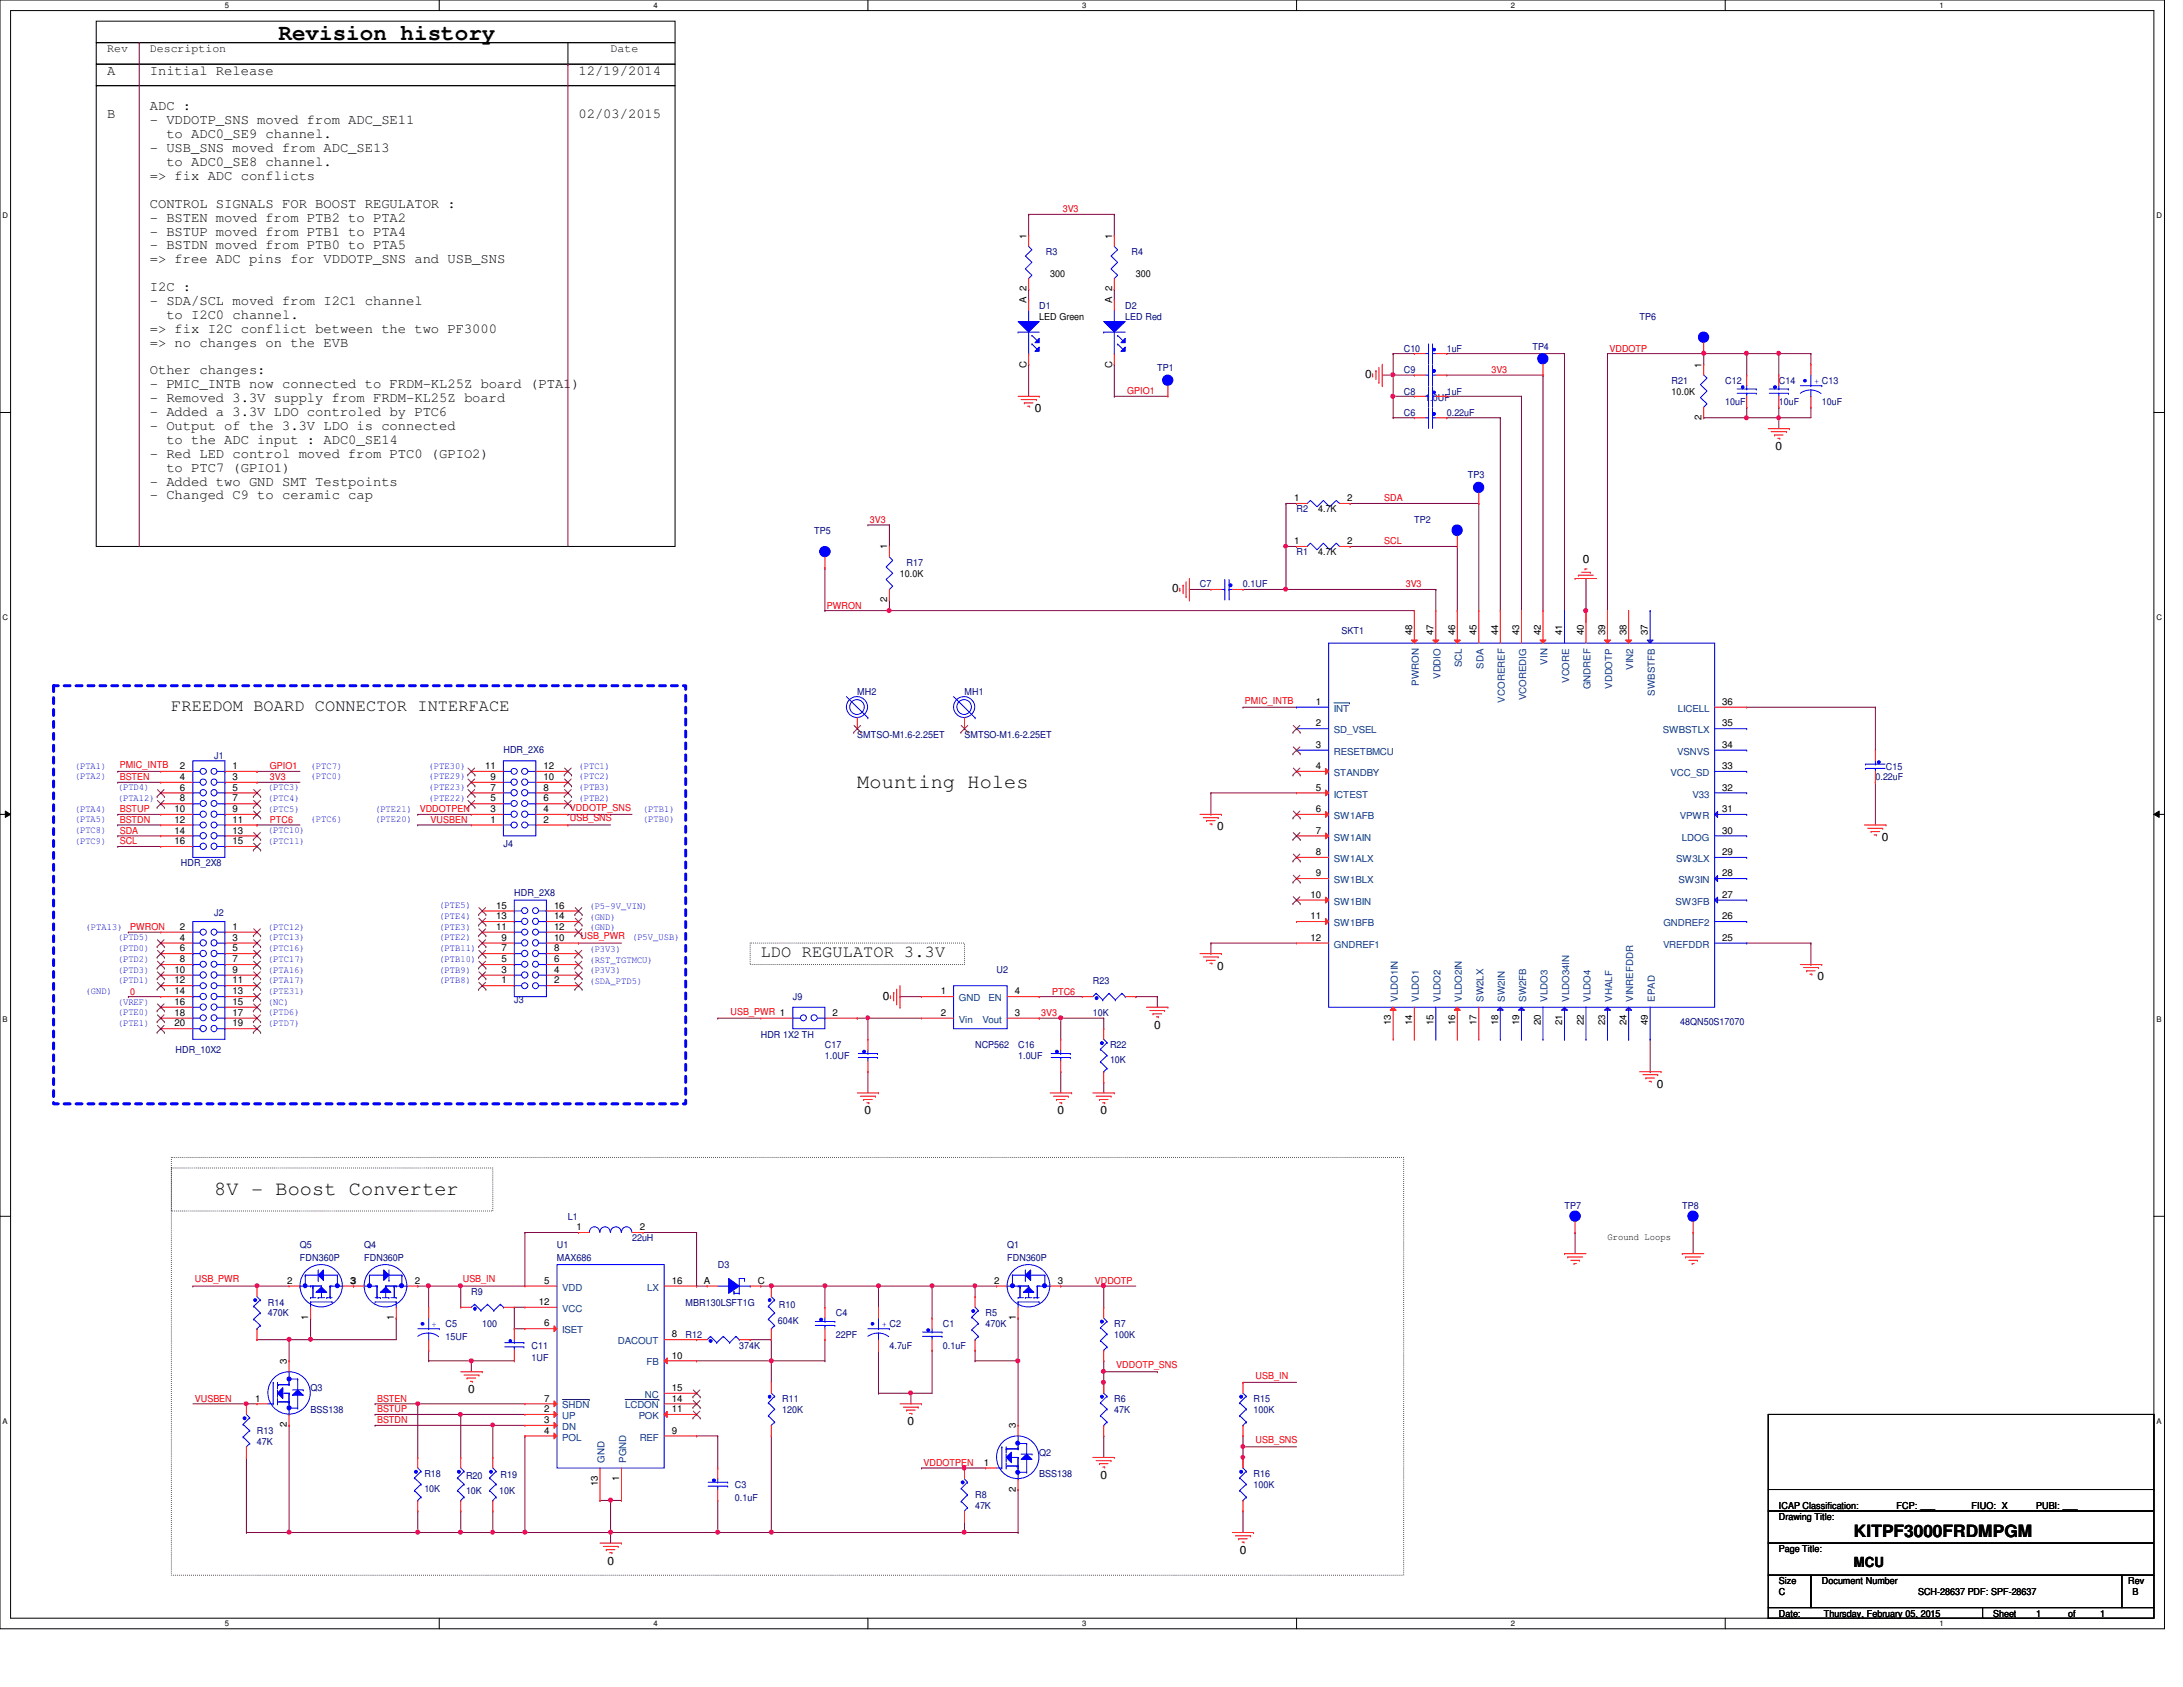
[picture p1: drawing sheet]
<svg xmlns="http://www.w3.org/2000/svg" width="279mm" height="216mm" viewBox="0 0 279 216" stroke-linecap="round" stroke-linejoin="round" font-family="sans-serif">
<defs><g id="words">
<text font-size="2.9" x="35.6" y="5.1">Revision history</text>
<g font-size="2.6">
<text x="109.7" y="100.8">Mounting Holes</text>
<text x="27.4" y="153">8V - Boost Converter</text>
</g>
<g font-size="2.2">
<text x="21.9" y="90.9">FREEDOM BOARD CONNECTOR INTERFACE</text>
<text x="97.4" y="122.5">LDO REGULATOR 3.3V</text>
<text x="237.3" y="196.8">KITPF3000FRDMPGM</text>
</g>
<g font-size="1.8">
<text x="13.7" y="9.6">A</text>
<text x="19.2" y="9.6">Initial Release</text>
<text x="74" y="9.6">12/19/2014</text>
<text x="13.7" y="15.1">B</text>
<text x="19.2" y="14.1">ADC :</text>
<text x="19.2" y="15.9">- VDDOTP_SNS moved from ADC_SE11</text>
<text x="21.3" y="17.7">to ADC0_SE9 channel.</text>
<text x="74" y="15.1">02/03/2015</text>
<text x="19.2" y="19.5">- USB_SNS moved from ADC_SE13</text>
<text x="19.2" y="23">=&gt; fix ADC conflicts</text>
<text x="21.3" y="21.3">to ADC0_SE8 channel.</text>
<text x="19.2" y="26.6">CONTROL SIGNALS FOR BOOST REGULATOR :</text>
<text x="19.2" y="28.4">- BSTEN moved from PTB2 to PTA2</text>
<text x="19.2" y="30.1">- BSTUP moved from PTB1 to PTA4</text>
<text x="19.2" y="31.9">- BSTDN moved from PTB0 to PTA5</text>
<text x="19.2" y="33.7">=&gt; free ADC pins for VDDOTP_SNS and USB_SNS</text>
<text x="19.2" y="37.3">I2C :</text>
<text x="19.2" y="39">- SDA/SCL moved from I2C1 channel</text>
<text x="21.3" y="40.8">to I2C0 channel.</text>
<text x="19.2" y="42.6">=&gt; fix I2C conflict between the two PF3000</text>
<text x="19.2" y="44.4">=&gt; no changes on the EVB</text>
<text x="19.2" y="47.9">Other changes:</text>
<text x="19.2" y="49.7">- PMIC_INTB now connected to FRDM-KL25Z board (PTA1</text>
<text x="19.2" y="51.5">- Removed 3.3V supply from FRDM-KL25Z board</text>
<text x="19.2" y="53.3">- Added a 3.3V LDO controled by PTC6</text>
<text x="73.2" y="49.7">)</text>
<text x="19.2" y="55">- Output of the 3.3V LDO is connected</text>
<text x="19.2" y="58.6">- Red LED control moved from PTC0 (GPIO2)</text>
<text x="21.3" y="56.8">to the ADC input : ADC0_SE14</text>
<text x="19.2" y="62.1">- Added two GND SMT Testpoints</text>
<text x="19.2" y="63.9">- Changed C9 to ceramic cap</text>
<text x="21.3" y="60.4">to PTC7 (GPIO1)</text>
<text x="237.3" y="200.5">MCU</text>
</g>
<g font-size="1.5">
<text x="13.7" y="6.7">Rev</text>
<text x="19.2" y="6.7">Description</text>
<text x="78.1" y="6.7">Date</text>
<text x="132.5" y="52.8">0</text>
<text x="174.7" y="48.4">0</text>
<text x="227.2" y="57.6">0</text>
<text x="150" y="75.8">0</text>
<text x="202.6" y="72.1">0</text>
<text x="155.8" y="106.3">0</text>
<text x="240.8" y="107.7">0</text>
<text x="155.8" y="124.1">0</text>
<text x="232.6" y="125.5">0</text>
<text x="113" y="127.9">0</text>
<text x="147.7" y="131.7">0</text>
<text x="110.7" y="142.6">0</text>
<text x="135.3" y="142.6">0</text>
<text x="140.8" y="142.6">0</text>
<text x="212" y="139.2">0</text>
<text x="59.9" y="178.3">0</text>
<text x="116.2" y="182.4">0</text>
<text x="140.8" y="189.2">0</text>
<text x="77.8" y="200.2">0</text>
<text x="158.7" y="198.8">0</text>
</g>
<g font-size="1.2" fill="#f00">
<text x="136" y="27.2">3V3</text>
<text x="190.9" y="47.8">3V3</text>
<text x="206" y="45">VDDOTP</text>
<text x="144.3" y="50.5">GPIO1</text>
<text x="177.2" y="64.2">SDA</text>
<text x="111.3" y="66.9">3V3</text>
<text x="177.2" y="69.7">SCL</text>
<text x="105.8" y="77.9">PWRON</text>
<text x="179.9" y="75.2">3V3</text>
<text x="159.3" y="90">PMIC_INTB</text>
<text x="15.3" y="99.9">BSTEN</text>
<text x="15.3" y="98.3">PMIC_INTB</text>
<text x="34.5" y="98.5">GPIO1</text>
<text x="34.5" y="99.9">3V3</text>
<text x="15.3" y="104">BSTUP</text>
<text x="15.3" y="105.3">BSTDN</text>
<text x="15.3" y="106.7">SDA</text>
<text x="34.5" y="105.3">PTC6</text>
<text x="53.7" y="104">VDDOTPEN</text>
<text x="55.1" y="105.3">VUSBEN</text>
<text x="72.9" y="103.8">VDDOTP_SNS</text>
<text x="72.9" y="105.1">USB_SNS</text>
<text x="15.3" y="108.1">SCL</text>
<text x="16.7" y="119">PWRON</text>
<text x="74.3" y="120.2">USB_PWR</text>
<text x="16.7" y="127.3">0</text>
<text x="93.5" y="129.8">USB_PWR 1</text>
<text x="133.3" y="130">3V3</text>
<text x="134.7" y="127.3">PTC6</text>
<text x="24.9" y="164.1">USB_PWR</text>
<text x="59.2" y="164.1">USB_IN</text>
<text x="140.1" y="164.3">VDDOTP</text>
<text x="24.9" y="179.4">VUSBEN</text>
<text x="48.3" y="179.4">BSTEN</text>
<text x="142.9" y="175.1">VDDOTP_SNS</text>
<text x="160.7" y="176.4">USB_IN</text>
<text x="48.3" y="180.8">BSTUP</text>
<text x="48.3" y="182.2">BSTDN</text>
<text x="160.7" y="184.7">USB_SNS</text>
<text x="118.2" y="187.6">VDDOTPEN</text>
</g>
<g font-size="1.2">
<text x="131.4" y="30.6" transform="rotate(-90 131.4 30.6)">1</text>
<text x="134.4" y="35.4">300</text>
<text x="142.3" y="30.6" transform="rotate(-90 142.3 30.6)">1</text>
<text x="145.4" y="35.4">300</text>
<text x="131.4" y="38.8" transform="rotate(-90 131.4 38.8)">A 2</text>
<text x="133" y="40.9">LED Green</text>
<text x="142.3" y="38.8" transform="rotate(-90 142.3 38.8)">A 2</text>
<text x="131.4" y="47.1" transform="rotate(-90 131.4 47.1)">C</text>
<text x="142.3" y="47.1" transform="rotate(-90 142.3 47.1)">C</text>
<text x="217.8" y="47" transform="rotate(-90 217.8 47)">1</text>
<text x="214" y="50.5">10.0K</text>
<text x="217.8" y="53.8" transform="rotate(-90 217.8 53.8)">2</text>
<text x="165.7" y="64.1">1</text>
<text x="168.7" y="65.6">4.7K</text>
<text x="172.4" y="64.1">2</text>
<text x="113.5" y="70.3" transform="rotate(-90 113.5 70.3)">1</text>
<text x="165.7" y="69.6">1</text>
<text x="168.7" y="71.1">4.7K</text>
<text x="172.4" y="69.6">2</text>
<text x="113.5" y="77.1" transform="rotate(-90 113.5 77.1)">2</text>
<text x="115.2" y="73.8">10.0K</text>
<text x="180.7" y="81.3" transform="rotate(-90 180.7 81.3)">48</text>
<text x="183.5" y="81.3" transform="rotate(-90 183.5 81.3)">47</text>
<text x="186.2" y="81.3" transform="rotate(-90 186.2 81.3)">46</text>
<text x="189" y="81.3" transform="rotate(-90 189 81.3)">45</text>
<text x="191.7" y="81.3" transform="rotate(-90 191.7 81.3)">44</text>
<text x="194.4" y="81.3" transform="rotate(-90 194.4 81.3)">43</text>
<text x="197.2" y="81.3" transform="rotate(-90 197.2 81.3)">42</text>
<text x="199.9" y="81.3" transform="rotate(-90 199.9 81.3)">41</text>
<text x="202.7" y="81.3" transform="rotate(-90 202.7 81.3)">40</text>
<text x="205.4" y="81.3" transform="rotate(-90 205.4 81.3)">39</text>
<text x="208.2" y="81.3" transform="rotate(-90 208.2 81.3)">38</text>
<text x="210.9" y="81.3" transform="rotate(-90 210.9 81.3)">37</text>
<text x="168.4" y="90.2">1</text>
<text x="168.4" y="93">2</text>
<text x="168.4" y="95.7">3</text>
<text x="220.4" y="90.2">36</text>
<text x="220.4" y="93">35</text>
<text x="220.4" y="95.7">34</text>
<text x="23" y="98.4">2</text>
<text x="23" y="99.8">4</text>
<text x="23" y="101.2">6</text>
<text x="29.8" y="98.4">1</text>
<text x="29.8" y="99.8">3</text>
<text x="29.8" y="101.2">5</text>
<text x="62.1" y="98.4">11</text>
<text x="62.8" y="101.2">7</text>
<text x="62.8" y="99.8">9</text>
<text x="69.6" y="101.2">8</text>
<text x="69.6" y="99.8">10</text>
<text x="69.6" y="98.4">12</text>
<text x="168.4" y="98.4">4</text>
<text x="168.4" y="101.2">5</text>
<text x="220.4" y="98.4">33</text>
<text x="220.4" y="101.2">32</text>
<text x="22.4" y="103.9">10</text>
<text x="22.4" y="105.3">12</text>
<text x="22.4" y="106.7">14</text>
<text x="23" y="102.6">8</text>
<text x="29.8" y="102.6">7</text>
<text x="29.8" y="103.9">9</text>
<text x="29.8" y="105.3">11</text>
<text x="29.8" y="106.7">13</text>
<text x="62.8" y="105.3">1</text>
<text x="62.8" y="103.9">3</text>
<text x="62.8" y="102.6">5</text>
<text x="69.6" y="105.3">2</text>
<text x="69.6" y="103.9">4</text>
<text x="69.6" y="102.6">6</text>
<text x="168.4" y="106.7">7</text>
<text x="168.4" y="103.9">6</text>
<text x="220.4" y="106.7">30</text>
<text x="220.4" y="103.9">31</text>
<text x="22.4" y="108">16</text>
<text x="29.8" y="108">15</text>
<text x="168.4" y="109.4">8</text>
<text x="168.4" y="112.1">9</text>
<text x="220.4" y="109.4">29</text>
<text x="220.4" y="112.1">28</text>
<text x="23" y="119">2</text>
<text x="29.8" y="119">1</text>
<text x="63.5" y="119">11</text>
<text x="63.5" y="117.6">13</text>
<text x="63.5" y="116.3">15</text>
<text x="70.9" y="119">12</text>
<text x="70.9" y="117.6">14</text>
<text x="70.9" y="116.3">16</text>
<text x="167.7" y="117.6">11</text>
<text x="167.7" y="114.9">10</text>
<text x="220.4" y="114.9">27</text>
<text x="220.4" y="117.6">26</text>
<text x="22.4" y="124.5">10</text>
<text x="22.4" y="125.9">12</text>
<text x="23" y="120.4">4</text>
<text x="23" y="121.8">6</text>
<text x="23" y="123.1">8</text>
<text x="29.8" y="120.4">3</text>
<text x="29.8" y="121.8">5</text>
<text x="29.8" y="123.1">7</text>
<text x="29.8" y="124.5">9</text>
<text x="29.8" y="125.9">11</text>
<text x="64.2" y="125.9">1</text>
<text x="64.2" y="124.5">3</text>
<text x="64.2" y="123.1">5</text>
<text x="64.2" y="121.8">7</text>
<text x="64.2" y="120.4">9</text>
<text x="70.9" y="125.9">2</text>
<text x="70.9" y="124.5">4</text>
<text x="70.9" y="123.1">6</text>
<text x="70.9" y="121.8">8</text>
<text x="70.9" y="120.4">10</text>
<text x="167.7" y="120.4">12</text>
<text x="220.4" y="120.4">25</text>
<text x="22.4" y="127.3">14</text>
<text x="22.4" y="128.6">16</text>
<text x="22.4" y="130">18</text>
<text x="22.4" y="131.4">20</text>
<text x="29.8" y="127.3">13</text>
<text x="29.8" y="128.6">15</text>
<text x="29.8" y="130">17</text>
<text x="29.8" y="131.4">19</text>
<text x="106.6" y="130">2</text>
<text x="120.4" y="127.3">1</text>
<text x="120.4" y="130">2</text>
<text x="129.9" y="130">3</text>
<text x="129.9" y="127.3">4</text>
<text x="178" y="131.2" transform="rotate(-90 178 131.2)">13</text>
<text x="180.7" y="131.2" transform="rotate(-90 180.7 131.2)">14</text>
<text x="183.5" y="131.2" transform="rotate(-90 183.5 131.2)">15</text>
<text x="186.2" y="131.2" transform="rotate(-90 186.2 131.2)">16</text>
<text x="189" y="131.2" transform="rotate(-90 189 131.2)">17</text>
<text x="191.7" y="131.2" transform="rotate(-90 191.7 131.2)">18</text>
<text x="194.4" y="131.2" transform="rotate(-90 194.4 131.2)">19</text>
<text x="197.2" y="131.2" transform="rotate(-90 197.2 131.2)">20</text>
<text x="199.9" y="131.2" transform="rotate(-90 199.9 131.2)">21</text>
<text x="202.7" y="131.2" transform="rotate(-90 202.7 131.2)">22</text>
<text x="205.4" y="131.2" transform="rotate(-90 205.4 131.2)">23</text>
<text x="208.2" y="131.2" transform="rotate(-90 208.2 131.2)">24</text>
<text x="210.9" y="131.2" transform="rotate(-90 210.9 131.2)">49</text>
<text x="73.8" y="157.4">1</text>
<text x="81.9" y="157.4">2</text>
<text x="205.7" y="158.7">Ground Loops</text>
<text x="36.7" y="164.3">2</text>
<text x="44.8" y="164.3">3</text>
<text x="53.1" y="164.3">2</text>
<text x="69" y="167">12</text>
<text x="69.6" y="164.3">5</text>
<text x="86" y="164.3">16</text>
<text x="90.1" y="164.3">A</text>
<text x="97" y="164.3">C</text>
<text x="127.3" y="164.3">2</text>
<text x="135.4" y="164.3">3</text>
<text x="39.5" y="169" transform="rotate(-90 39.5 169)">1</text>
<text x="50.4" y="169" transform="rotate(-90 50.4 169)">1</text>
<text x="69.6" y="169.8">6</text>
<text x="86" y="173.9">10</text>
<text x="86" y="171.2">8</text>
<text x="130" y="169" transform="rotate(-90 130 169)">1</text>
<text x="32.6" y="179.4">1</text>
<text x="36.7" y="174.6" transform="rotate(-90 36.7 174.6)">3</text>
<text x="69.6" y="179.4">7</text>
<text x="86" y="179.4">14</text>
<text x="86" y="178">15</text>
<text x="36.7" y="182.7" transform="rotate(-90 36.7 182.7)">2</text>
<text x="69.6" y="182.1">3</text>
<text x="69.6" y="180.7">2</text>
<text x="69.6" y="183.5">4</text>
<text x="86" y="180.7">11</text>
<text x="86" y="183.5">9</text>
<text x="130" y="182.8" transform="rotate(-90 130 182.8)">3</text>
<text x="76.5" y="190.2" transform="rotate(-90 76.5 190.2)">13</text>
<text x="79.2" y="189.5" transform="rotate(-90 79.2 189.5)">1</text>
<text x="125.9" y="187.6">1</text>
<text x="130" y="190.9" transform="rotate(-90 130 190.9)">2</text>
<text x="227.7" y="194.5">Drawing Title:</text>
<text x="227.7" y="193.2">ICAP Classification:</text>
<text x="242.7" y="193.2">FCP: ___</text>
<text x="252.3" y="193.2">FIUO: X</text>
<text x="260.6" y="193.2">PUBI: ___</text>
<text x="227.7" y="202.7">Size</text>
<text x="227.7" y="198.6">Page Title:</text>
<text x="233.2" y="202.7">Document Number</text>
<text x="272.4" y="202.7">Rev</text>
<text x="227.7" y="206.9">Date:</text>
<text x="227.7" y="204.1">C</text>
<text x="233.4" y="206.9">Thursday, February 05, 2015</text>
<text x="245.5" y="204.1">SCH-28637 PDF: SPF-28637</text>
<text x="255.1" y="206.9">Sheet</text>
<text x="260.6" y="206.9">1</text>
<text x="264.7" y="206.9">of</text>
<text x="268.8" y="206.9">1</text>
<text x="272.9" y="204.1">B</text>
</g>
<g font-size="1.2" fill="#000080">
<text x="133.9" y="32.7">R3</text>
<text x="144.8" y="32.7">R4</text>
<text x="133" y="39.5">D1</text>
<text x="144" y="39.5">D2</text>
<text x="144" y="40.9">LED Red</text>
<text x="209.8" y="40.9">TP6</text>
<text x="148.1" y="47.5">TP1</text>
<text x="179.7" y="47.8">C9</text>
<text x="179.7" y="45">C10</text>
<text x="185.2" y="45">1uF</text>
<text x="196.1" y="44.7">TP4</text>
<text x="179.7" y="50.5">C8</text>
<text x="179.7" y="53.3">C6</text>
<text x="182.4" y="51.3">1.0UF</text>
<text x="185.2" y="50.5">1uF</text>
<text x="185.2" y="53.3">0.22uF</text>
<text x="214" y="49.1">R21</text>
<text x="220.8" y="49.1">C12</text>
<text x="220.8" y="51.9">10uF</text>
<text x="227.7" y="49.1">C14</text>
<text x="227.7" y="51.9">10uF</text>
<text x="233.2" y="51.9">10uF</text>
<text x="165.9" y="65.6">R2</text>
<text x="187.9" y="61.2">TP3</text>
<text x="104.2" y="68.3">TP5</text>
<text x="165.9" y="71.1">R1</text>
<text x="181" y="67">TP2</text>
<text x="116" y="72.4">R17</text>
<text x="153.6" y="75.2">C7</text>
<text x="159.1" y="75.2">0.1UF</text>
<text x="171.7" y="81.1">SKT1</text>
<text x="109.7" y="88.9">MH2</text>
<text x="123.4" y="88.9">MH1</text>
<text x="109.7" y="94.4">SMTSO-M1.6-2.25ET</text>
<text x="123.4" y="94.4">SMTSO-M1.6-2.25ET</text>
<text x="27.4" y="97.2">J1</text>
<text x="64.4" y="96.3">HDR_2X6</text>
<text x="240" y="99.9">0.22uF</text>
<text x="241.4" y="98.5">C15</text>
<text x="23.2" y="110.9">HDR_2X8</text>
<text x="64.4" y="108.4">J4</text>
<text x="27.4" y="117.2">J2</text>
<text x="65.8" y="114.7">HDR_2X8</text>
<text x="127.6" y="124.6">U2</text>
<text x="139.9" y="125.9">R23</text>
<text x="65.8" y="128.4">J3</text>
<text x="101.5" y="128">J9</text>
<text x="139.9" y="130">10K</text>
<text x="215.1" y="131.1">48QN50S17070</text>
<text x="22.5" y="134.7">HDR_10X2</text>
<text x="97.4" y="132.8">HDR 1X2 TH</text>
<text x="105.6" y="134.2">C17</text>
<text x="105.6" y="135.6">1.0UF</text>
<text x="124.8" y="134.2">NCP562</text>
<text x="130.3" y="134.2">C16</text>
<text x="130.3" y="135.6">1.0UF</text>
<text x="142.1" y="134.2">R22</text>
<text x="142.1" y="136.1">10K</text>
<text x="200.2" y="154.7">TP7</text>
<text x="215.3" y="154.7">TP8</text>
<text x="38.4" y="159.7">Q5</text>
<text x="38.4" y="161.3">FDN360P</text>
<text x="46.6" y="159.7">Q4</text>
<text x="46.6" y="161.3">FDN360P</text>
<text x="71.3" y="159.7">U1</text>
<text x="71.3" y="161.3">MAX686</text>
<text x="72.7" y="156.1">L1</text>
<text x="80.9" y="158.9">22uH</text>
<text x="128.9" y="159.7">Q1</text>
<text x="128.9" y="161.3">FDN360P</text>
<text x="34.3" y="167.1">R14</text>
<text x="60.3" y="165.7">R9</text>
<text x="87.8" y="167.1">MBR130LSFT1G</text>
<text x="91.9" y="162.3">D3</text>
<text x="99.7" y="167.3">R10</text>
<text x="34.3" y="168.4">470K</text>
<text x="57" y="169.8">C5</text>
<text x="57" y="171.5">15UF</text>
<text x="61.7" y="169.8">100</text>
<text x="68" y="172.6">C11</text>
<text x="87.8" y="171.2">R12</text>
<text x="94.6" y="172.6">374K</text>
<text x="99.6" y="169.4">604K</text>
<text x="107" y="168.4">C4</text>
<text x="107" y="171.2">22PF</text>
<text x="113.8" y="172.6">4.7uF</text>
<text x="120.7" y="169.8">C1</text>
<text x="120.7" y="172.6">0.1uF</text>
<text x="126.2" y="168.4">R5</text>
<text x="126.2" y="169.8">470K</text>
<text x="142.6" y="169.8">R7</text>
<text x="142.6" y="171.2">100K</text>
<text x="39.8" y="178.1">Q3</text>
<text x="68" y="174.2">1UF</text>
<text x="100.1" y="179.5">R11</text>
<text x="142.6" y="179.5">R6</text>
<text x="160.4" y="179.5">R15</text>
<text x="32.9" y="183.6">R13</text>
<text x="32.9" y="184.9">47K</text>
<text x="39.8" y="180.8">BSS138</text>
<text x="100.1" y="180.8">120K</text>
<text x="142.6" y="180.8">47K</text>
<text x="160.4" y="180.8">100K</text>
<text x="54.3" y="189">R18</text>
<text x="54.3" y="191">10K</text>
<text x="59.6" y="189.3">R20</text>
<text x="59.6" y="191.2">10K</text>
<text x="63.9" y="191.2">10K</text>
<text x="64.1" y="189.2">R19</text>
<text x="94.1" y="190.4">C3</text>
<text x="124.8" y="191.8">R8</text>
<text x="133" y="186.3">Q2</text>
<text x="133" y="189">BSS138</text>
<text x="160.4" y="189">R16</text>
<text x="160.4" y="190.4">100K</text>
<text x="94.1" y="192.1">0.1uF</text>
<text x="124.8" y="193.2">47K</text>
</g>
<g font-size="1.2" fill="#00f">
<text x="232.2" y="49.1">+ C13</text>
<text x="9.6" y="98.4">(PTA1)</text>
<text x="9.6" y="99.7">(PTA2)</text>
<text x="15.1" y="101.1">(PTD4)</text>
<text x="34.3" y="101.1">(PTC3)</text>
<text x="39.8" y="98.4">(PTC7)</text>
<text x="39.8" y="99.7">(PTC0)</text>
<text x="54.9" y="98.4">(PTE30)</text>
<text x="54.9" y="101.1">(PTE23)</text>
<text x="54.9" y="99.7">(PTE29)</text>
<text x="74" y="98.4">(PTC1)</text>
<text x="74" y="99.7">(PTC2)</text>
<text x="74" y="101.1">(PTB3)</text>
<text x="9.6" y="106.6">(PTC8)</text>
<text x="9.6" y="108">(PTC9)</text>
<text x="9.6" y="103.9">(PTA4)</text>
<text x="9.6" y="105.2">(PTA5)</text>
<text x="15.1" y="102.5">(PTA12)</text>
<text x="34.3" y="103.9">(PTC5)</text>
<text x="34.3" y="102.5">(PTC4)</text>
<text x="34.3" y="106.6">(PTC10)</text>
<text x="34.3" y="108">(PTC11)</text>
<text x="39.8" y="105.2">(PTC6)</text>
<text x="48" y="103.9">(PTE21)</text>
<text x="48" y="105.2">(PTE20)</text>
<text x="54.9" y="102.5">(PTE22)</text>
<text x="74" y="102.5">(PTB2)</text>
<text x="82.3" y="103.9">(PTB1)</text>
<text x="82.3" y="105.2">(PTB0)</text>
<text x="11" y="119">(PTA13)</text>
<text x="34.3" y="119">(PTC12)</text>
<text x="56.2" y="116.2">(PTE5)</text>
<text x="56.2" y="119">(PTE3)</text>
<text x="56.2" y="117.6">(PTE4)</text>
<text x="75.4" y="116.3">(P5-9V_VIN)</text>
<text x="75.4" y="117.7">(GND)</text>
<text x="75.4" y="119.1">(GND)</text>
<text x="15.1" y="124.5">(PTD3)</text>
<text x="15.1" y="125.8">(PTD1)</text>
<text x="15.1" y="121.7">(PTD0)</text>
<text x="15.1" y="123.1">(PTD2)</text>
<text x="15.1" y="120.3">(PTD5)</text>
<text x="34.3" y="120.3">(PTC13)</text>
<text x="34.3" y="123.1">(PTC17)</text>
<text x="34.3" y="121.7">(PTC16)</text>
<text x="34.3" y="125.8">(PTA17)</text>
<text x="34.3" y="124.5">(PTA16)</text>
<text x="56.2" y="121.7">(PTB11)</text>
<text x="56.2" y="120.3">(PTE2)</text>
<text x="56.2" y="124.5">(PTB9)</text>
<text x="56.2" y="123.1">(PTB10)</text>
<text x="56.2" y="125.8">(PTB8)</text>
<text x="75.4" y="121.8">(P3V3)</text>
<text x="75.4" y="124.6">(P3V3)</text>
<text x="75.4" y="123.2">(RST_TGTMCU)</text>
<text x="75.4" y="125.9">(SDA_PTD5)</text>
<text x="80.9" y="120.3">(P5V_USB)</text>
<text x="11" y="127.2">(GND)</text>
<text x="15.1" y="128.6">(VREF)</text>
<text x="15.1" y="129.9">(PTE0)</text>
<text x="15.1" y="131.3">(PTE1)</text>
<text x="34.3" y="128.6">(NC)</text>
<text x="34.3" y="129.9">(PTD6)</text>
<text x="34.3" y="131.3">(PTD7)</text>
<text x="34.3" y="127.2">(PTE31)</text>
<text x="55.2" y="169.8">+</text>
<text x="112.9" y="169.8">+ C2</text>
</g>
<g font-size="1.2" fill="#004080">
<text x="181.6" y="87.8" transform="rotate(-90 181.6 87.8)">PWRON</text>
<text x="184.4" y="86.9" transform="rotate(-90 184.4 86.9)">VDDIO</text>
<text x="187.1" y="85.4" transform="rotate(-90 187.1 85.4)">SCL</text>
<text x="189.9" y="85.6" transform="rotate(-90 189.9 85.6)">SDA</text>
<text x="192.6" y="89.9" transform="rotate(-90 192.6 89.9)">VCOREREF</text>
<text x="195.3" y="89.6" transform="rotate(-90 195.3 89.6)">VCOREDIG</text>
<text x="198.1" y="85" transform="rotate(-90 198.1 85)">VIN</text>
<text x="200.8" y="87.4" transform="rotate(-90 200.8 87.4)">VCORE</text>
<text x="203.6" y="88.2" transform="rotate(-90 203.6 88.2)">GNDREF</text>
<text x="206.3" y="88.2" transform="rotate(-90 206.3 88.2)">VDDOTP</text>
<text x="209" y="85.7" transform="rotate(-90 209 85.7)">VIN2</text>
<text x="211.8" y="89.1" transform="rotate(-90 211.8 89.1)">SWBSTFB</text>
<text x="170.7" y="91.1">INT</text>
<text x="170.7" y="93.9">SD_VSEL</text>
<text x="212.8" y="93.9">SWBSTLX</text>
<text x="214.8" y="91.1">LICELL</text>
<text x="170.7" y="99.3">STANDBY</text>
<text x="170.7" y="96.6">RESETBMCU</text>
<text x="213.8" y="99.3">VCC_SD</text>
<text x="214.7" y="96.6">VSNVS</text>
<text x="170.7" y="102.1">ICTEST</text>
<text x="170.7" y="107.6">SW1AIN</text>
<text x="170.7" y="104.8">SW1AFB</text>
<text x="215" y="104.8">VPWR</text>
<text x="215.3" y="107.6">LDOG</text>
<text x="216.6" y="102.1">V33</text>
<text x="170.7" y="110.3">SW1ALX</text>
<text x="170.7" y="113">SW1BLX</text>
<text x="214.5" y="110.3">SW3LX</text>
<text x="214.8" y="113">SW3IN</text>
<text x="170.7" y="118.5">SW1BFB</text>
<text x="170.7" y="115.8">SW1BIN</text>
<text x="212.9" y="118.5">GNDREF2</text>
<text x="214.5" y="115.8">SW3FB</text>
<text x="170.7" y="121.3">GNDREF1</text>
<text x="212.9" y="121.3">VREFDDR</text>
<text x="122.7" y="128.1">GND</text>
<text x="122.7" y="130.9">Vin</text>
<text x="125.7" y="130.9">Vout</text>
<text x="126.5" y="128.1">EN</text>
<text x="178.9" y="128.2" transform="rotate(-90 178.9 128.2)">VLDO1IN</text>
<text x="181.6" y="128.2" transform="rotate(-90 181.6 128.2)">VLDO1</text>
<text x="184.4" y="128.2" transform="rotate(-90 184.4 128.2)">VLDO2</text>
<text x="187.1" y="128.2" transform="rotate(-90 187.1 128.2)">VLDO2IN</text>
<text x="189.9" y="128.2" transform="rotate(-90 189.9 128.2)">SW2LX</text>
<text x="192.6" y="128.2" transform="rotate(-90 192.6 128.2)">SW2IN</text>
<text x="195.3" y="128.2" transform="rotate(-90 195.3 128.2)">SW2FB</text>
<text x="198.1" y="128.2" transform="rotate(-90 198.1 128.2)">VLDO3</text>
<text x="200.8" y="128.2" transform="rotate(-90 200.8 128.2)">VLDO34IN</text>
<text x="203.6" y="128.2" transform="rotate(-90 203.6 128.2)">VLDO4</text>
<text x="206.3" y="128.2" transform="rotate(-90 206.3 128.2)">VHALF</text>
<text x="209" y="128.2" transform="rotate(-90 209 128.2)">VINREFDDR</text>
<text x="211.8" y="128.2" transform="rotate(-90 211.8 128.2)">EPAD</text>
<text x="72" y="167.9">VCC</text>
<text x="72" y="165.2">VDD</text>
<text x="82.8" y="165.2">LX</text>
<text x="72" y="170.6">ISET</text>
<text x="79.1" y="172">DACOUT</text>
<text x="82.5" y="178.9">NC</text>
<text x="82.8" y="174.8">FB</text>
<text x="72" y="180.3">SHDN</text>
<text x="72" y="183">DN</text>
<text x="72" y="181.6">UP</text>
<text x="72" y="184.4">POL</text>
<text x="80" y="180.3">LCDON</text>
<text x="81.7" y="181.6">POK</text>
<text x="81.9" y="184.4">REF</text>
<text x="77.4" y="187.2" transform="rotate(-90 77.4 187.2)">GND</text>
<text x="80.1" y="187.2" transform="rotate(-90 80.1 187.2)">PGND</text>
</g>
<g font-size="1">
<text x="28.8" y="1">5</text>
<text x="83.7" y="1">4</text>
<text x="138.5" y="1">3</text>
<text x="193.4" y="1">2</text>
<text x="248.2" y="1">1</text>
<text x=".3" y="27.9">D</text>
<text x="276" y="27.9">D</text>
<text x=".3" y="79.4">C</text>
<text x="276" y="79.4">C</text>
<text x=".3" y="130.8">B</text>
<text x="276" y="130.8">B</text>
<text x=".3" y="182.2">A</text>
<text x="276" y="182.2">A</text>
<text x="28.8" y="208.1">5</text>
<text x="83.7" y="208.1">4</text>
<text x="138.5" y="208.1">3</text>
<text x="193.4" y="208.1">2</text>
<text x="248.2" y="208.1">1</text>
</g>
</g></defs>
<path d="M0 0h277v208.4h-277zM1.4 1.4h274.3v205.7h-274.3z" fill="none" stroke="#000" stroke-width=".13"/>
<g fill="#fff">
<path d="M28.8 .1h.5v1.1h-.5z"/>
<path d="M28.8 207.2h.5v1.1h-.5z"/>
</g>
<path d="M56.2 0v1.4M56.2 207.1v1.3" fill="none" stroke="#000" stroke-width=".13"/>
<g fill="#fff">
<path d="M83.7 .1h.5v1.1h-.5z"/>
<path d="M83.7 207.2h.5v1.1h-.5z"/>
</g>
<path d="M111.1 0v1.4M111.1 207.1v1.3" fill="none" stroke="#000" stroke-width=".13"/>
<g fill="#fff">
<path d="M138.5 .1h.6v1.1h-.6z"/>
<path d="M138.5 207.2h.6v1.1h-.6z"/>
</g>
<path d="M165.9 0v1.4M165.9 207.1v1.3" fill="none" stroke="#000" stroke-width=".13"/>
<g fill="#fff">
<path d="M193.4 .1h.5v1.1h-.5z"/>
<path d="M193.4 207.2h.5v1.1h-.5z"/>
</g>
<path d="M220.8 0v1.4M220.8 207.1v1.3" fill="none" stroke="#000" stroke-width=".13"/>
<g fill="#fff">
<path d="M248.2 .1h.6v1.1h-.6z"/>
<path d="M248.2 207.2h.6v1.1h-.6z"/>
<path d="M.3 27.1h.8v1.1h-.8z"/>
<path d="M276 27.1h.7v1.1h-.7z"/>
<path d="M.3 78.5h.8v1.1h-.8z"/>
<path d="M276 78.5h.7v1.1h-.7z"/>
</g>
<path d="M0 52.8h1.4M275.7 52.8h1.3" fill="none" stroke="#000" stroke-width=".13"/>
<g fill="#fff">
<path d="M.3 129.9h.7v1.1h-.7z"/>
<path d="M276 129.9h.6v1.1h-.6z"/>
</g>
<path d="M0 104.2h1.4M.7 103.8l.7 .4-.7 .4zM275.7 104.2l.7-.4v.8zM275.7 104.2h1.3" fill="none" stroke="#000" stroke-width=".13"/>
<path d="M.7 103.8l.7 .4-.7 .4zM275.7 104.2l.7-.4v.8z" fill="#000"/>
<g fill="#fff">
<path d="M.3 181.4h.7v1.1h-.7z"/>
<path d="M276 181.4h.6v1.1h-.6z"/>
</g>
<path d="M12.3 5.5h74.1v2.7h-74.1zM12.3 2.7h74.1v2.8h-74.1zM12.3 8.2h74.1v2.8h-74.1zM12.3 11h74.1v58.9h-74.1zM72.7 8.2h.1M72.7 5.5v2.7M0 155.7h1.4M275.7 155.7h1.3" fill="none" stroke="#000" stroke-width=".13"/>
<path d="M6.9 87.8h80.9v53.5h-80.9z" fill="none" stroke="#00f" stroke-width=".38" stroke-dasharray=".8 .8"/>
<path d="M96 120.7h27.4v2.7h-27.4zM21.9 149.5h41.2v5.5h-41.2zM21.9 148.1h157.8v53.5h-157.8z" fill="none" stroke="#000" stroke-width=".13" stroke-dasharray="0 .3"/>
<g fill="none" stroke="#800040" stroke-width=".13">
<path d="M131.7 27.4h.1M131.7 37h.1M131.7 27.4v2.7M131.7 37v1.4M131.7 27.4h10.9M142.6 27.4h.1M142.6 37h.1M142.6 27.4v2.7M142.6 37v1.4M131.7 46.6h.1M131.7 46.6v4.1M142.6 46.6h.1"/>
<path d="M142.6 50.7h.1M142.6 46.6v4.1M142.6 50.7h6.9M39.8 171.4h.1M50.7 168.7h.1M50.7 168.7v2.7h-10.9M135.8 164.6h.1M135.8 164.6h5.5M141.3 164.6h.1M141.3 164.6v2.7"/>
</g>
<circle cx="141.2" cy="164.6" r=".26" fill="#f0f"/>
<circle cx="141.2" cy="164.6" r=".26" fill="none" stroke="#f0f" stroke-width=".13"/>
<path d="M141.3 176.9h.1M141.3 176.9v1.4" fill="none" stroke="#800040" stroke-width=".13"/>
<circle cx="141.2" cy="176.9" r=".26" fill="#f0f"/>
<circle cx="141.2" cy="176.9" r=".26" fill="none" stroke="#f0f" stroke-width=".13"/>
<path d="M141.3 175.6h.1M141.3 174.2h.1M141.3 174.2v2.7M141.3 175.6h6.8M148.1 175.6h.1M141.3 183.8h.1M141.3 183.8v2.7" fill="none" stroke="#800040" stroke-width=".13"/>
<circle cx="141.2" cy="175.5" r=".26" fill="#f0f"/>
<circle cx="141.2" cy="175.5" r=".26" fill="none" stroke="#f0f" stroke-width=".13"/>
<path d="M67.2 157.7h.1M67.2 157.7v6.9M124.8 164.6h.1M124.8 164.6h2.8M124.8 164.6v1.3M76.8 192h.1M76.8 192h1.3" fill="none" stroke="#800040" stroke-width=".13"/>
<circle cx="78.1" cy="192" r=".26" fill="#f0f"/>
<circle cx="78.1" cy="192" r=".26" fill="none" stroke="#f0f" stroke-width=".13"/>
<path d="M53.5 164.6h.1M53.5 164.6h1.4M78.1 192h.1M78.1 192h1.4" fill="none" stroke="#800040" stroke-width=".13"/>
<circle cx="54.8" cy="164.6" r=".26" fill="#f0f"/>
<circle cx="54.8" cy="164.6" r=".26" fill="none" stroke="#f0f" stroke-width=".13"/>
<path d="M59 164.6h.1M59 164.6v2.7" fill="none" stroke="#800040" stroke-width=".13"/>
<circle cx="58.9" cy="164.6" r=".26" fill="#f0f"/>
<circle cx="58.9" cy="164.6" r=".26" fill="none" stroke="#f0f" stroke-width=".13"/>
<g fill="none" stroke="#800040" stroke-width=".13">
<path d="M24.7 179.7h6.8M31.5 179.7h.1M54.9 174.2h.1M54.9 164.6h.1M54.9 174.2h5.4M54.9 164.6h12.3M59 164.6h.1M60.3 174.2h.1M60.3 174.2v1.4M65.8 170.1h.1M65.8 170.1h1.4M112.4 164.6h6.9"/>
<path d="M119.3 164.6h.1M59 181h.1M59 181h8.2M63.1 182.4h.1M63.1 182.4h4.1"/>
</g>
<circle cx="31.5" cy="179.6" r=".25" fill="#f0f"/>
<circle cx="31.5" cy="179.6" r=".25" fill="none" stroke="#f0f" stroke-width=".13"/>
<path d="M32.9 171.4h.1M32.9 171.4h4.1" fill="none" stroke="#800040" stroke-width=".13"/>
<circle cx="37" cy="171.4" r=".26" fill="#f0f"/>
<circle cx="37" cy="171.4" r=".26" fill="none" stroke="#f0f" stroke-width=".13"/>
<path d="M53.5 179.7h.1M53.5 179.7v6.8" fill="none" stroke="#800040" stroke-width=".13"/>
<circle cx="53.5" cy="179.6" r=".25" fill="#f0f"/>
<circle cx="53.5" cy="179.6" r=".25" fill="none" stroke="#f0f" stroke-width=".13"/>
<path d="M48 179.7h.1M48 179.7h5.5M59 181h.1M59 181v5.5" fill="none" stroke="#800040" stroke-width=".13"/>
<circle cx="58.9" cy="181" r=".26" fill="#f0f"/>
<circle cx="58.9" cy="181" r=".26" fill="none" stroke="#f0f" stroke-width=".13"/>
<path d="M48 181h.1M48 181h11M63.1 182.4h.1M63.1 182.4v4.1" fill="none" stroke="#800040" stroke-width=".13"/>
<path d="M62.9 182.2l.1-.1 .3 .1-.1 .3-.2 .1-.1-.1z" fill-rule="evenodd" fill="#f0f"/>
<path d="M62.9 182.2l.1-.1 .3 .1-.1 .3-.2 .1-.1-.1z" fill="none" stroke="#f0f" stroke-width=".13"/>
<path d="M48 182.4h.1M48 182.4h15.1M63.1 193.4h.1M63.1 196.1h.1M63.1 193.4v2.7M63.1 196.1h4.1" fill="none" stroke="#800040" stroke-width=".13"/>
<path d="M62.9 195.9l.1-.1 .3 .1-.1 .4h-.2h-.1z" fill-rule="evenodd" fill="#f0f"/>
<path d="M62.9 195.9l.1-.1 .3 .1-.1 .4h-.2h-.1z" fill="none" stroke="#f0f" stroke-width=".13"/>
<g fill="none" stroke="#800040" stroke-width=".13">
<path d="M53.5 193.4h.1M53.5 193.4v2.7M59 193.4h.1M59 196.1h.1M59 193.4v2.7M59 196.1h4.1M67.2 183.8h.1M67.2 183.8v12.3M78.1 196.1h.1M78.1 196.1v1.4M89.2 183.8h.1M89.2 183.8h2.7"/>
<path d="M91.9 183.8h.1M91.9 192h.1M91.9 192v4.1h-13.8M91.9 183.8v4.1"/>
</g>
<circle cx="91.9" cy="196.1" r=".26" fill="#f0f"/>
<circle cx="91.9" cy="196.1" r=".26" fill="none" stroke="#f0f" stroke-width=".13"/>
<path d="M89.2 174.2h.1M98.7 171.4h.1M98.7 171.4v2.8h-9.5M98.7 183.8h.1M98.7 196.1h.1M98.7 183.8v12.3M98.7 196.1h24.7" fill="none" stroke="#800040" stroke-width=".13"/>
<circle cx="123.4" cy="196.1" r=".26" fill="#f0f"/>
<circle cx="123.4" cy="196.1" r=".26" fill="none" stroke="#f0f" stroke-width=".13"/>
<circle cx="98.7" cy="196.1" r=".26" fill="#f0f"/>
<circle cx="98.7" cy="196.1" r=".26" fill="none" stroke="#f0f" stroke-width=".13"/>
<g fill="none" stroke="#800040" stroke-width=".13">
<path d="M67.2 157.7h6.8M74 157.7h.1M82.3 157.7h6.9M89.2 157.7h.1M60.3 174.2h.1M60.3 174.2h5.5M89.2 164.6h.1M89.2 164.6h1.3M98.7 174.2h.1M98.7 174.2v2.7M105.6 164.6h6.8M112.4 164.6h.1"/>
<path d="M119.3 164.6h.1M119.3 164.6v4.1"/>
</g>
<circle cx="60.3" cy="174.2" r=".26" fill="#f0f"/>
<circle cx="60.3" cy="174.2" r=".26" fill="none" stroke="#f0f" stroke-width=".13"/>
<path d="M32.9 164.6h.1M32.9 164.6h4.1M37 171.4h.1M37 171.4v2.8" fill="none" stroke="#800040" stroke-width=".13"/>
<circle cx="32.9" cy="164.6" r=".26" fill="#f0f"/>
<circle cx="32.9" cy="164.6" r=".26" fill="none" stroke="#f0f" stroke-width=".13"/>
<path d="M24.7 164.6h.1M24.7 164.6h8.2M31.5 179.7h.1M31.5 179.7h1.4M37 171.4h.1M37 171.4h2.8M37 182.4h.1M37 182.4v13.7" fill="none" stroke="#800040" stroke-width=".13"/>
<circle cx="37" cy="196.1" r=".26" fill="#f0f"/>
<circle cx="37" cy="196.1" r=".26" fill="none" stroke="#f0f" stroke-width=".13"/>
<g fill="none" stroke="#800040" stroke-width=".13">
<path d="M96 171.4h.1M96 171.4h2.7M97.4 164.6h.1M97.4 164.6h1.3M119.3 164.6h.1M119.3 164.6h5.5M124.8 172.8h.1M124.8 174.2h.1M124.8 172.8v1.4M124.8 174.2h5.5M130.3 174.2h.1M130.3 174.2v8.2"/>
<path d="M123.4 187.9h.1M123.4 187.9h2.8M130.3 190.6h.1M130.3 190.6v5.5"/>
</g>
<path d="M124.6 164.4l.2-.1 .2 .1-.1 .3-.1 .1-.2-.1z" fill-rule="evenodd" fill="#f0f"/>
<path d="M124.6 164.4l.2-.1 .2 .1-.1 .3-.1 .1-.2-.1z" fill="none" stroke="#f0f" stroke-width=".13"/>
<circle cx="119.3" cy="164.6" r=".26" fill="#f0f"/>
<circle cx="119.3" cy="164.6" r=".26" fill="none" stroke="#f0f" stroke-width=".13"/>
<path d="M130.3 168.7h.1M130.3 168.7v5.5" fill="none" stroke="#800040" stroke-width=".13"/>
<circle cx="130.3" cy="174.2" r=".26" fill="#f0f"/>
<circle cx="130.3" cy="174.2" r=".26" fill="none" stroke="#f0f" stroke-width=".13"/>
<path d="M117.9 187.9h.1M117.9 187.9h5.5" fill="none" stroke="#800040" stroke-width=".13"/>
<circle cx="123.4" cy="187.9" r=".26" fill="#f0f"/>
<circle cx="123.4" cy="187.9" r=".26" fill="none" stroke="#f0f" stroke-width=".13"/>
<path d="M98.7 164.6h6.9M105.6 164.6h.1" fill="none" stroke="#800040" stroke-width=".13"/>
<circle cx="98.7" cy="164.6" r=".26" fill="#f0f"/>
<circle cx="98.7" cy="164.6" r=".26" fill="none" stroke="#f0f" stroke-width=".13"/>
<circle cx="105.6" cy="164.6" r=".26" fill="#f0f"/>
<circle cx="105.6" cy="164.6" r=".26" fill="none" stroke="#f0f" stroke-width=".13"/>
<path d="M98.7 174.2h6.9M105.6 171.4h.1M105.6 174.2h.1M105.6 171.4v2.8" fill="none" stroke="#800040" stroke-width=".13"/>
<circle cx="98.7" cy="174.2" r=".26" fill="#f0f"/>
<circle cx="98.7" cy="174.2" r=".26" fill="none" stroke="#f0f" stroke-width=".13"/>
<path d="M112.4 178.3h.1M116.6 178.3h.1M116.6 178.3v1.4M119.3 172.8h.1M119.3 172.8v5.5h-6.9M141.3 164.6h.1M141.3 164.6h4.1M123.4 196.1h6.9M130.3 196.1h.1" fill="none" stroke="#800040" stroke-width=".13"/>
<circle cx="116.5" cy="178.3" r=".26" fill="#f0f"/>
<circle cx="116.5" cy="178.3" r=".26" fill="none" stroke="#f0f" stroke-width=".13"/>
<path d="M54.9 164.6h.1M54.9 164.6v2.7M65.8 167.3h.1M65.8 167.3v2.8M65.8 167.3h1.4M37 196.1h.1M37 196.1h16.5" fill="none" stroke="#800040" stroke-width=".13"/>
<circle cx="53.5" cy="196.1" r=".26" fill="#f0f"/>
<circle cx="53.5" cy="196.1" r=".26" fill="none" stroke="#f0f" stroke-width=".13"/>
<path d="M53.5 179.7h.1M53.5 179.7h13.7M54.9 172.8h.1M54.9 172.8v1.4M31.5 186.5h.1M31.5 196.1h.1M31.5 186.5v9.6M31.5 196.1h5.5M53.5 196.1h.1M53.5 196.1h5.5" fill="none" stroke="#800040" stroke-width=".13"/>
<circle cx="58.9" cy="196.1" r=".26" fill="#f0f"/>
<circle cx="58.9" cy="196.1" r=".26" fill="none" stroke="#f0f" stroke-width=".13"/>
<path d="M67.2 196.1h.1M67.2 196.1h10.9" fill="none" stroke="#800040" stroke-width=".13"/>
<circle cx="78.1" cy="196.1" r=".26" fill="#f0f"/>
<circle cx="78.1" cy="196.1" r=".26" fill="none" stroke="#f0f" stroke-width=".13"/>
<circle cx="67.2" cy="196.1" r=".26" fill="#f0f"/>
<circle cx="67.2" cy="196.1" r=".26" fill="none" stroke="#f0f" stroke-width=".13"/>
<g fill="none" stroke="#800040" stroke-width=".13">
<path d="M89.2 157.7h.1M89.2 157.7v6.9M39.8 168.7h.1M39.8 168.7v2.7M105.6 164.6h.1M105.6 164.6v2.7M112.4 172.8h.1M112.4 172.8v5.5M78.1 192h.1M78.1 192v4.1M91.9 196.1h6.8M98.7 196.1h.1"/>
<path d="M123.4 194.7h.1M123.4 194.7v1.4"/>
</g>
<circle cx="39.7" cy="171.4" r=".26" fill="#f0f"/>
<circle cx="39.7" cy="171.4" r=".26" fill="none" stroke="#f0f" stroke-width=".13"/>
<path d="M112.4 164.6h.1M112.4 164.6v2.7" fill="none" stroke="#800040" stroke-width=".13"/>
<circle cx="112.4" cy="164.6" r=".26" fill="#f0f"/>
<circle cx="112.4" cy="164.6" r=".26" fill="none" stroke="#f0f" stroke-width=".13"/>
<g fill="none" stroke="#800040" stroke-width=".13">
<path d="M32.9 98.7h.1M32.9 98.7h5.5M32.9 100.1h.1M32.9 100.1h5.5M53.5 104.2h.1M53.5 105.6h.1M53.5 104.2h6.8M53.5 105.6h6.8M16.4 127.6h.1M16.4 127.6h4.2M74 120.7h.1M74 120.7h5.5"/>
<path d="M159.1 186.5h.1M159.1 185.2h.1M159.1 185.2v2.7"/>
</g>
<path d="M158.9 186.3h.3l.1 .2-.1 .2h-.2h-.1z" fill-rule="evenodd" fill="#f0f"/>
<path d="M158.9 186.3h.3l.1 .2-.1 .2h-.2h-.1z" fill="none" stroke="#f0f" stroke-width=".13"/>
<path d="M158.9 184.9h.1l.3 .1-.1 .3-.2 .1-.1-.1z" fill-rule="evenodd" fill="#f0f"/>
<path d="M158.9 184.9h.1l.3 .1-.1 .3-.2 .1-.1-.1z" fill="none" stroke="#f0f" stroke-width=".13"/>
<g fill="none" stroke="#800040" stroke-width=".13">
<path d="M203 78.1h.1M203 79.5h.1M203 74v5.5M223.6 90.5h16.4M240 90.5h.1M240 90.5v5.5M155 101.5h.1M155 104.2h.1M155 101.5h10.9M155 101.5v2.7M240 100.1h.1M240 100.1v5.5"/>
<path d="M155 120.7h.1M155 122h.1M155 120.7v1.3M155 120.7h10.9M211.2 137.2h.1M211.2 133v4.2M223.6 120.7h8.2M231.8 120.7h.1M231.8 123.4h.1M231.8 120.7v2.7M159.1 176.9h.1M159.1 176.9h6.8"/>
<path d="M159.1 193.4h.1M159.1 185.2h.1M159.1 183.8h.1M159.1 183.8v1.4M159.1 193.4v2.7M159.1 185.2h6.8"/>
</g>
<circle cx="202.9" cy="78.1" r=".26" fill="#f0f"/>
<circle cx="202.9" cy="78.1" r=".26" fill="none" stroke="#f0f" stroke-width=".13"/>
<path d="M176.9 48h1.4M178.3 45.3h.1M178.3 48h.1M178.3 45.3h2.7M178.3 45.3v2.7M185.2 45.3h.1M185.2 45.3h15" fill="none" stroke="#800040" stroke-width=".13"/>
<circle cx="178.3" cy="48" r=".26" fill="#f0f"/>
<circle cx="178.3" cy="48" r=".26" fill="none" stroke="#f0f" stroke-width=".13"/>
<g fill="none" stroke="#800040" stroke-width=".13">
<path d="M178.3 50.7h.1M178.3 48h.1M178.3 50.7h2.7M178.3 48v2.7M178.3 48h2.7M185.2 50.7h.1M185.2 50.7h9.5M185.2 48h12.3M194.7 50.7h.1M194.7 50.7v27.4M197.5 48h.1M197.5 48v30.1"/>
<path d="M200.2 45.3h.1M200.2 45.3v32.8M105.6 78.1h.1M105.6 72.7h.1M105.6 78.1h75.4M105.6 72.7v5.4M111.1 67.2h.1M111.1 67.2h2.7M113.8 76.8h.1M113.8 67.2h.1M113.8 78.1h.1M113.8 67.2v2.7"/>
<path d="M113.8 76.8v1.3"/>
</g>
<circle cx="113.8" cy="78.1" r=".26" fill="#f0f"/>
<circle cx="113.8" cy="78.1" r=".26" fill="none" stroke="#f0f" stroke-width=".13"/>
<path d="M178.3 53.5h.1M178.3 50.7h.1M178.3 53.5h2.7M178.3 50.7v2.8M185.2 53.5h.1M185.2 53.5h6.8M192 53.5h.1M192 53.5v24.6" fill="none" stroke="#800040" stroke-width=".13"/>
<circle cx="178.3" cy="50.7" r=".26" fill="#f0f"/>
<circle cx="178.3" cy="50.7" r=".26" fill="none" stroke="#f0f" stroke-width=".13"/>
<path d="M223.6 53.5h.1M223.6 52.1h.1M223.6 53.5h4.1M223.6 52.1v1.4M227.7 53.5h.1M227.7 53.5v1.4" fill="none" stroke="#800040" stroke-width=".13"/>
<circle cx="223.5" cy="53.5" r=".26" fill="#f0f"/>
<circle cx="223.5" cy="53.5" r=".26" fill="none" stroke="#f0f" stroke-width=".13"/>
<path d="M227.7 52.1h.1M227.7 52.1v1.4" fill="none" stroke="#800040" stroke-width=".13"/>
<path d="M227.5 53.3l.1-.1 .2 .1v.3l-.2 .1-.1-.1z" fill-rule="evenodd" fill="#f0f"/>
<path d="M227.5 53.3l.1-.1 .2 .1v.3l-.2 .1-.1-.1z" fill="none" stroke="#f0f" stroke-width=".13"/>
<path d="M223.6 45.3h.1M223.6 45.3h4.1M227.7 45.3h.1M227.7 45.3v2.7" fill="none" stroke="#800040" stroke-width=".13"/>
<path d="M227.5 45h.1l.2 .1v.3l-.2 .1-.1-.1z" fill-rule="evenodd" fill="#f0f"/>
<path d="M227.5 45h.1l.2 .1v.3l-.2 .1-.1-.1z" fill="none" stroke="#f0f" stroke-width=".13"/>
<circle cx="223.5" cy="45.2" r=".26" fill="#f0f"/>
<circle cx="223.5" cy="45.2" r=".26" fill="none" stroke="#f0f" stroke-width=".13"/>
<g fill="none" stroke="#800040" stroke-width=".13">
<path d="M205.7 45.3h.1M205.7 45.3h17.9M205.7 45.3v32.8M218.1 53.5h.1M218.1 45.3h.1M218.1 53.5h5.5M218.1 45.3v1.3M223.6 45.3h.1M223.6 45.3v2.7M227.7 45.3h.1M227.7 53.5h.1M227.7 45.3h4.1"/>
<path d="M231.8 45.3h.1M231.8 52.1h.1M231.8 52.1v1.4h-4.1M231.8 45.3v1.3"/>
</g>
<circle cx="218.1" cy="45.2" r=".26" fill="#f0f"/>
<circle cx="218.1" cy="45.2" r=".26" fill="none" stroke="#f0f" stroke-width=".13"/>
<g fill="none" stroke="#800040" stroke-width=".13">
<path d="M152.2 75.4h.1M152.2 75.4h2.8M159.1 75.4h24.7M164.6 75.4h.1M164.6 69.9h.1M164.6 69.9h1.3M164.6 69.9v5.5M165.9 69.9h.1M172.8 69.9h.1M172.8 69.9h13.7v8.2M183.8 75.4h.1M183.8 75.4v2.7"/>
<path d="M186.5 78.1h.1M189.3 64.4h.1M189.3 64.4v13.7"/>
</g>
<circle cx="164.5" cy="75.4" r=".26" fill="#f0f"/>
<circle cx="164.5" cy="75.4" r=".26" fill="none" stroke="#f0f" stroke-width=".13"/>
<path d="M164.6 64.4h.1M164.6 64.4h1.3M164.6 64.4v5.5M165.9 64.4h.1" fill="none" stroke="#800040" stroke-width=".13"/>
<circle cx="164.6" cy="69.9" r=".25" fill="#f0f"/>
<circle cx="164.6" cy="69.9" r=".25" fill="none" stroke="#f0f" stroke-width=".13"/>
<g fill="none" stroke="#800040" stroke-width=".13">
<path d="M17.8 5.5h.1M17.8 5.5v64.4M72.7 8.2h.1M72.7 8.2v61.7M172.8 64.4h.1M172.8 64.4h16.5M15.1 98.7h.1M15.1 98.7h5.5M159.1 90.5h.1M159.1 90.5h6.8M15.1 100.1h.1M15.1 104.2h.1"/>
<path d="M15.1 105.6h.1M15.1 107h.1M15.1 108.3h.1M15.1 100.1h5.5M15.1 104.2h5.5M15.1 105.6h5.5M15.1 107h5.5M15.1 108.3h5.5M16.4 119.3h.1M16.4 119.3h4.2M72.7 104.2h.1M72.7 105.6h.1"/>
<path d="M72.7 104.2h8.2M72.7 105.6h5.4M91.9 130.3h.1M91.9 130.3h5.5M109.7 130.3h.1M109.7 130.3h1.4M111.1 137.2h.1M111.1 130.3h.1M111.1 130.3v2.7M111.1 137.2v2.7M133 130.3h.1M133 130.3h2.8"/>
<path d="M135.8 130.3h.1M135.8 137.2h.1M135.8 130.3v2.7M135.8 137.2v2.7"/>
</g>
<path d="M110.9 130.1l.1-.1 .3 .1-.1 .3-.2 .1-.1-.1z" fill-rule="evenodd" fill="#f0f"/>
<path d="M110.9 130.1l.1-.1 .3 .1-.1 .3-.2 .1-.1-.1z" fill="none" stroke="#f0f" stroke-width=".13"/>
<path d="M111.1 130.3h.1M111.1 130.3h6.8M115.2 127.6h.1M115.2 127.6h2.7M135.8 130.3h.1M135.8 130.3h5.5" fill="none" stroke="#800040" stroke-width=".13"/>
<circle cx="135.8" cy="130.3" r=".26" fill="#f0f"/>
<circle cx="135.8" cy="130.3" r=".26" fill="none" stroke="#f0f" stroke-width=".13"/>
<g fill="none" stroke="#800040" stroke-width=".13">
<path d="M32.9 105.6h.1M32.9 105.6h5.5M133 127.6h.1M133 127.6h5.5M141.3 130.3h.1M141.3 138.5h.1M141.3 130.3v1.4M141.3 138.5v1.4M145.4 127.6h.1M145.4 127.6h2.7M148.1 127.6h.1M148.1 127.6v1.3"/>
<path d="M201.6 157.7h.1M201.6 157.7v2.7M216.7 157.7h.1M216.7 157.7v2.7"/>
</g>
<g fill="none" stroke="#f00" stroke-width=".13">
<path d="M130.3 50.7h2.7M130.7 51.1h1.9M131.1 51.6h.1M131.1 51.6h1.1M131.5 52h.3M131.8 52h.1M132.6 51.1h.1M133 50.7h.1M175.7 48.1h.1M175.7 47.8v.3M176.1 47.5h.1M176.1 47.5v1.1"/>
<path d="M176.5 48.9h.1M176.5 47v1.9M176.9 49.4h.1M176.9 46.6v2.8M226.3 54.9h2.7M226.7 55.2h1.9M227.1 55.7h.1M227.1 55.7h1.1M227.5 56.1h.3M227.8 56.1h.1M228.6 55.2h.1M229 54.9h.1"/>
<path d="M151 75.6h.1M151 75.3v.3M151.4 74.9h.1M151.4 74.9v1.1M151.8 76.4h.1M151.8 74.5v1.9M152.2 76.8h.1M152.2 74v2.8M201.6 74h.1M201.6 74h2.7M202 73.6h.1M202 73.6h1.9"/>
<path d="M202.4 73.2h1.1M202.9 72.8h.1M202.9 72.8h.2M203.5 73.2h.1M153.6 104.2h2.7M154 104.6h1.9M154.4 105h.1M154.4 105h1.1M154.9 105.5h.2M155.1 105.5h.1M155.9 104.6h.1M156.3 104.2h.1"/>
<path d="M238.6 105.6h2.8M239.1 106h1.9M239.5 106.4h.1M239.5 106.4h1.1M239.9 106.8h.3M240.2 106.8h.1M241 106h.1M241.4 105.6h.1M109.7 139.9h2.7M112.4 139.9h.1M114 127.7h.1M114 127.4v.3"/>
<path d="M114.4 127h.1M114.4 127v1.1M114.8 128.5h.1M114.8 126.6v1.9M115.2 128.9h.1M115.2 126.2v2.7M134.4 139.9h2.8M137.2 139.9h.1M139.9 139.9h2.7M142.6 139.9h.1M146.7 128.9h2.8M147.2 129.3h1.9"/>
<path d="M147.6 129.8h.1M147.6 129.8h1.1M148 130.1h.3M148.3 130.1h.1M149.1 129.3h.1M149.5 128.9h.1M153.6 122h2.7M154 122.5h1.9M154.4 122.9h.1M154.4 122.9h1.1M154.9 123.3h.2M155.1 123.3h.1"/>
<path d="M155.9 122.5h.1M156.3 122h.1M209.8 137.2h2.8M210.3 137.5h1.9M210.7 138h.1M210.7 138h1.1M211.1 138.4h.2M211.3 138.4h.1M212.2 137.5h.1M212.6 137.2h.1M230.4 123.4h2.8M230.8 123.8h1.9"/>
<path d="M231.2 124.2h.1M231.2 124.2h1.1M231.6 124.7h.3M231.9 124.7h.1M232.7 123.8h.1M233.2 123.4h.1M110.1 140.3h2M110.5 140.7h.1M110.5 140.7h1.1M111 141.1h.2M111.2 141.1h.1M112.1 140.3h.1"/>
<path d="M134.8 140.3h1.9M135.2 140.7h.1M135.2 140.7h1.1M135.6 141.1h.3M135.9 141.1h.1M136.7 140.3h.1M140.3 140.3h1.9M140.7 140.7h.1M140.7 140.7h1.1M141.1 141.1h.3M141.4 141.1h.1M142.2 140.3h.1"/>
<path d="M59 175.6h2.7M59.4 176h1.9M59.8 176.4h.1M59.8 176.4h1.1M60.2 176.8h.3M60.5 176.8h.1M61.3 176h.1M61.7 175.6h.1M115.2 179.7h2.7M117.9 179.7h.1M200.2 160.4h.1M200.2 160.4h2.8"/>
<path d="M200.7 160.9h.1M200.7 160.9h1.9M201 161.3h1.1M201.5 161.7h.1M201.5 161.7h.3M202.1 161.3h.1M215.3 160.4h.1M215.3 160.4h2.8M215.7 160.9h.1M215.7 160.9h1.9M216.2 161.3h1.1M216.6 161.7h.1"/>
<path d="M216.6 161.7h.2M217.3 161.3h.1M76.8 197.5h2.7M77.2 197.9h1.9M77.6 198.3h.1M77.6 198.3h1.1M78 198.7h.3M78.3 198.7h.1M79.1 197.9h.1M79.5 197.5h.1M115.6 180.1h1.9M116 180.5h.1"/>
<path d="M116 180.5h1.1M116.4 180.9h.3M116.7 180.9h.1M117.5 180.1h.1M139.9 186.5h2.7M140.3 186.9h1.9M140.7 187.3h.1M140.7 187.3h1.1M141.1 187.7h.3M141.4 187.7h.1M142.2 186.9h.1M142.6 186.5h.1"/>
<path d="M157.7 196.1h2.7M158.1 196.6h2M158.5 196.9h.1M158.5 196.9h1.1M159 197.4h.2M159.2 197.4h.1M160.1 196.6h.1M160.4 196.1h.1"/>
</g>
<path d="M226.3 193.4h49.4v4.1h-49.4zM226.3 197.5h49.4v4.1h-49.4zM226.3 181h49.4v12.4h-49.4zM226.3 190.6h49.4M275.7 190.6h.1M226.3 201.6h5.5v4.1h-5.5zM226.3 205.7h27.4v1.4h-27.4zM231.8 201.6h39.8v4.1h-39.8zM253.7 205.7h22v1.4h-22zM271.6 201.6h4.1v4.1h-4.1z" fill="none" stroke="#000" stroke-width=".13"/>
<path d="M222.3 50.3h2.5M222.3 49.8h2.5M223.6 50.3h.1M223.6 50.3v.4M224.8 50.3h.1M224.8 49.8h.1" fill="none" stroke="#00f" stroke-width=".13"/>
<path d="M222.9 49.4h.3v.3h-.1h-.2z" fill-rule="evenodd" fill="#00f"/>
<path d="M222.9 49.4h.3v.3h-.1h-.2zM223.6 49.8h.1M223.6 49.4v.4M226.4 50.3h2.5M226.4 49.8h2.5M227.7 50.3h.1M227.7 50.3v.4M228.9 50.3h.1M228.9 49.8h.1" fill="none" stroke="#00f" stroke-width=".13"/>
<path d="M223.6 48h.1M223.6 52.1h.1M223.6 48v1.4M223.6 50.7v1.4" fill="none" stroke="#f00" stroke-width=".13"/>
<path d="M227 49.4h.3v.3h-.1h-.2z" fill-rule="evenodd" fill="#00f"/>
<path d="M227 49.4h.3v.3h-.1h-.2zM227.7 49.8h.1M227.7 49.4v.4M71.3 161.8h13.7v26.1h-13.7z" fill="none" stroke="#00f" stroke-width=".13"/>
<path d="M227.7 48h.1M227.7 52.1h.1M227.7 48v1.4M227.7 50.7v1.4M67.2 167.3h.1M67.2 167.3h4.1M85 164.6h4.2M89.2 164.6h.1" fill="none" stroke="#f00" stroke-width=".13"/>
<path d="M70.9 169.7l.4 .4-.4 .3z" fill="#f00"/>
<path d="M67.2 170.1h.1M67.2 164.6h.1M67.2 170.1h4.1M67.2 164.6h4.1M70.9 169.7l.4 .4-.4 .3z" fill="none" stroke="#f00" stroke-width=".13"/>
<path d="M70.9 179.3l.4 .4-.4 .3z" fill="#f00"/>
<path d="M67.2 179.7h.1M67.2 179.7h4.1M70.9 179.3l.4 .4-.4 .3z" fill="none" stroke="#f00" stroke-width=".13"/>
<path d="M72 179.1h3.4M75.4 179.1h.1" fill="none" stroke="#004080" stroke-width=".13"/>
<path d="M70.9 182l.4 .4-.4 .4z" fill="#f00"/>
<path d="M67.2 182.4h.1M67.2 182.4h4.1M70.9 182l.4 .4-.4 .4z" fill="none" stroke="#f00" stroke-width=".13"/>
<path d="M70.9 180.6l.4 .4-.4 .4z" fill="#f00"/>
<path d="M67.2 181h.1M67.2 181h4.1M70.9 180.6l.4 .4-.4 .4z" fill="none" stroke="#f00" stroke-width=".13"/>
<path d="M85 181l.4-.4v.8z" fill="#f00"/>
<path d="M85 179.7h4.2M89.2 179.7h.1M79.5 192h.1M79.5 187.9v4.1M85 181l.4-.4v.8zM85 181h4.2M85 183.8h4.2M89.2 181h.1M89.2 183.8h.1" fill="none" stroke="#f00" stroke-width=".13"/>
<path d="M88.7 179.2l.9 .9M89.6 179.2l-.9 .9M88.7 181.5h.1M88.7 180.1h.1M88.7 180.6l.9 .9M89.6 180.6l-.9 .9M89.6 181.5h.1M89.6 180.1h.1" fill="none" stroke="#804000" stroke-width=".13"/>
<path d="M80 179.1h4.3M84.3 179.1h.1" fill="none" stroke="#004080" stroke-width=".13"/>
<path d="M85 174.2l.4-.4v.7z" fill="#f00"/>
<path d="M85 174.2l.4-.4v.7zM85 174.2h4.2M85 178.3h4.2M85 171.4h4.2M89.2 174.2h.1M89.2 178.3h.1M89.2 171.4h.1" fill="none" stroke="#f00" stroke-width=".13"/>
<path d="M88.7 178.8h.1M88.7 177.9l.9 .9M89.6 177.9l-.9 .9M89.6 178.8h.1" fill="none" stroke="#804000" stroke-width=".13"/>
<path d="M70.9 183.4l.4 .4-.4 .3z" fill="#f00"/>
<path d="M123.4 93.3h.1M123.4 91.9v1.4M67.2 183.8h.1M67.2 183.8h4.1M70.9 183.4l.4 .4-.4 .3zM76.8 192h.1M76.8 187.9v4.1" fill="none" stroke="#f00" stroke-width=".13"/>
<g fill="none" stroke="#00f" stroke-width=".13">
<path d="M122 89.2l2.8 2.7M124.8 91.9h.1M140.8 169.9h.1M140.8 171.6h.1M140.8 169.9l.9 .8M140.8 171.6l.9 .8M141.3 172.8h.1M141.3 168.7l.4 .4M141.7 169.1h.1M141.7 170.7h.1M141.7 172.4h.1M141.7 169.1l-.9 .8"/>
<path d="M141.7 170.7l-.9 .9M141.7 172.4l-.4 .4"/>
<circle cx="123.4" cy="90.5" r=".94"/>
<circle cx="123.4" cy="90.5" r="1.34"/>
</g>
<path d="M123 93.7h.1M123 92.8l.9 .9M123.9 92.8l-.9 .9M123.9 93.7h.1" fill="none" stroke="#804000" stroke-width=".13"/>
<path d="M140.9 169h.3v.3h-.2h-.1z" fill-rule="evenodd" fill="#00f"/>
<g fill="none" stroke="#00f" stroke-width=".13">
<path d="M32.5 167.2h.1M32.5 168.8h.1M32.5 167.2l.8 .8M32.5 168.8l.8 .8M32.9 170.1h.1M32.9 165.9l.4 .5M33.3 166.4h.1M33.3 168h.1M33.3 169.6h.1M33.3 166.4l-.8 .8M33.3 168l-.8 .8M33.3 169.6l-.4 .5"/>
<path d="M140.9 169h.3v.3h-.2h-.1z"/>
</g>
<path d="M141.3 167.3h.1M141.3 174.2h.1M141.3 167.3v1.4M141.3 172.8v1.4" fill="none" stroke="#f00" stroke-width=".13"/>
<path d="M32.5 166.3h.3v.2l-.2 .1-.1-.1z" fill-rule="evenodd" fill="#00f"/>
<g fill="none" stroke="#00f" stroke-width=".13">
<path d="M64.4 97.4h4.2v9.6h-4.2zM64.4 98.7h.1M64.4 98.7h1M67.6 98.7h1M68.6 98.7h.1M64.4 105.6h.1M64.4 104.2h.1M64.4 102.9h.1M64.4 101.5h.1M64.4 100.1h.1M64.4 105.6h1M64.4 104.2h1"/>
<path d="M64.4 102.9h1M64.4 101.5h1M64.4 100.1h1M65.8 115.2h4.1v12.4h-4.1zM65.8 119.3h.1M65.8 117.9h.1M65.8 116.6h.1M65.8 119.3h1M65.8 117.9h1M65.8 116.6h1M67.6 105.6h1M67.6 104.2h1"/>
<path d="M67.6 102.9h1M67.6 101.5h1M67.6 100.1h1M68.6 104.2h.1M68.6 105.6h.1M68.6 102.9h.1M68.6 101.5h.1M68.6 100.1h.1M69 119.3h.9M69 117.9h.9M69 116.6h.9M69.9 119.3h.1"/>
<path d="M69.9 117.9h.1M69.9 116.6h.1M65.8 126.2h.1M65.8 124.8h.1M65.8 123.4h.1M65.8 122h.1M65.8 120.7h.1M65.8 126.2h1M65.8 124.8h1M65.8 123.4h1M65.8 122h1M65.8 120.7h1"/>
<path d="M69 126.2h.9M69 124.8h.9M69 123.4h.9M69 122h.9M69 120.7h.9M69.9 124.8h.1M69.9 126.2h.1M69.9 123.4h.1M69.9 122h.1M69.9 120.7h.1M32.5 166.3h.3v.2l-.2 .1-.1-.1z"/>
<circle cx="65.8" cy="98.7" r=".39"/>
<circle cx="67.2" cy="98.7" r=".39"/>
<circle cx="65.8" cy="101.4" r=".4"/>
<circle cx="65.8" cy="104.2" r=".4"/>
<circle cx="65.8" cy="100.1" r=".4"/>
<circle cx="65.8" cy="105.6" r=".39"/>
<circle cx="65.8" cy="102.8" r=".39"/>
<circle cx="67.2" cy="100.1" r=".4"/>
<circle cx="67.2" cy="117.9" r=".4"/>
<circle cx="67.2" cy="104.2" r=".4"/>
<circle cx="67.2" cy="101.4" r=".4"/>
<circle cx="67.2" cy="102.8" r=".39"/>
<circle cx="67.2" cy="119.3" r=".39"/>
<circle cx="67.2" cy="105.6" r=".39"/>
<circle cx="67.2" cy="116.5" r=".39"/>
<circle cx="68.5" cy="117.9" r=".39"/>
<circle cx="68.5" cy="119.3" r=".38"/>
<circle cx="68.5" cy="116.5" r=".38"/>
<circle cx="67.2" cy="122" r=".4"/>
<circle cx="67.2" cy="120.7" r=".4"/>
<circle cx="67.2" cy="124.8" r=".4"/>
<circle cx="67.2" cy="123.4" r=".39"/>
<circle cx="67.2" cy="126.1" r=".39"/>
<circle cx="68.5" cy="122" r=".39"/>
<circle cx="68.5" cy="124.8" r=".39"/>
<circle cx="68.5" cy="120.7" r=".39"/>
<circle cx="68.5" cy="126.1" r=".38"/>
<circle cx="68.5" cy="123.4" r=".38"/>
</g>
<g fill="none" stroke="#f00" stroke-width=".13">
<path d="M60.3 98.7h.1M60.3 98.7h4.1M68.6 98.7h4.1M72.7 98.7h.1M60.3 105.6h.1M60.3 104.2h.1M60.3 102.9h.1M60.3 101.5h.1M60.3 100.1h.1M60.3 105.6h4.1M60.3 104.2h4.1M60.3 102.9h4.1"/>
<path d="M60.3 101.5h4.1M60.3 100.1h4.1M61.7 119.3h.1M61.7 117.9h.1M61.7 116.6h.1M61.7 119.3h4.1M61.7 117.9h4.1M61.7 116.6h4.1M68.6 105.6h4.1M68.6 104.2h4.1M68.6 102.9h4.1M68.6 101.5h4.1"/>
<path d="M68.6 100.1h4.1M69.9 119.3h4.1M69.9 117.9h4.1M69.9 116.6h4.1M72.7 105.6h.1M72.7 104.2h.1M72.7 102.9h.1M72.7 101.5h.1M72.7 100.1h.1M74 119.3h.1M74 117.9h.1M74 116.6h.1"/>
<path d="M61.7 126.2h.1M61.7 124.8h.1M61.7 123.4h.1M61.7 122h.1M61.7 120.7h.1M61.7 126.2h4.1M61.7 124.8h4.1M61.7 123.4h4.1M61.7 122h4.1M61.7 120.7h4.1M69.9 126.2h4.1M69.9 124.8h4.1"/>
<path d="M69.9 123.4h4.1M69.9 122h4.1M69.9 120.7h4.1M74 126.2h.1M74 124.8h.1M74 123.4h.1M74 122h.1M74 120.7h.1M32.9 164.6h.1M32.9 171.4h.1M32.9 164.6v1.3M32.9 170.1v1.3"/>
</g>
<g fill="none" stroke="#804000" stroke-width=".13">
<path d="M59.9 99.2h.1M59.9 99.7l.9 .9M59.9 98.3l.9 .9M60.7 99.7l-.8 .9M60.7 98.3l-.8 .9M60.8 99.2h.1M72.2 99.2h.1M72.3 99.7l.9 .9M72.3 98.3l.9 .9M73.1 99.7l-.9 .9M73.1 98.3l-.9 .9M73.2 99.2h.1"/>
<path d="M59.9 103.3h.1M59.9 101.9h.1M59.9 100.6h.1M59.9 102.4l.9 .9M59.9 101l.9 .9M60.7 102.4l-.8 .9M60.7 101l-.8 .9M60.8 103.3h.1M60.8 101.9h.1M60.8 100.6h.1M61.3 119.8h.1M61.3 118.4h.1"/>
<path d="M61.3 117.1h.1M61.3 118.9l.9 .9M61.3 117.5l.9 .9M61.3 116.2l.9 .9M62.1 118.9l-.8 .9M62.1 117.5l-.8 .9M62.1 116.2l-.8 .9M62.2 119.8h.1M62.2 118.4h.1M62.2 117.1h.1M72.2 103.3h.1M72.2 101.9h.1"/>
<path d="M72.2 100.6h.1M72.3 102.4l.9 .9M72.3 101l.9 .9M73.1 102.4l-.9 .9M73.1 101l-.9 .9M73.2 103.3h.1M73.2 101.9h.1M73.2 100.6h.1M73.6 119.8h.1M73.6 118.4h.1M73.6 117.1h.1M73.6 118.9l.9 .9"/>
<path d="M73.6 117.5l.9 .9M73.6 116.2l.9 .9M74.5 118.9l-.9 .9M74.5 117.5l-.9 .9M74.5 116.2l-.9 .9M74.5 119.8h.1M74.5 118.4h.1M74.5 117.1h.1M61.3 126.6h.1M61.3 125.3h.1M61.3 123.9h.1M61.3 122.5h.1"/>
<path d="M61.3 121.2h.1M61.3 125.7l.9 .9M61.3 124.4l.9 .9M61.3 123l.9 .9M61.3 121.6l.9 .9M61.3 120.3l.9 .9M62.1 125.7l-.8 .9M62.1 124.4l-.8 .9M62.1 123l-.8 .9M62.1 121.6l-.8 .9M62.1 120.3l-.8 .9M62.2 126.6h.1"/>
<path d="M62.2 125.3h.1M62.2 123.9h.1M62.2 122.5h.1M62.2 121.2h.1M73.6 126.6h.1M73.6 125.3h.1M73.6 123.9h.1M73.6 122.5h.1M73.6 125.7l.9 .9M73.6 124.4l.9 .9M73.6 123l.9 .9M73.6 121.6l.9 .9"/>
<path d="M74.5 125.7l-.9 .9M74.5 124.4l-.9 .9M74.5 123l-.9 .9M74.5 121.6l-.9 .9M74.5 126.6h.1M74.5 125.3h.1M74.5 123.9h.1M74.5 122.5h.1"/>
</g>
<circle cx="216.7" cy="155.6" r=".66" fill="#00f"/>
<g fill="none" stroke="#00f" stroke-width=".13">
<path d="M46.6 164.6h1.7M48 166.6h.1M48 166.1h.7M48 166.6h2.7M48.3 164.6h.1M48.3 165.9h.1M48.3 166.1h.1M48.3 164.6v1.5M48.7 166.1h.1M48.9 166.1h.9M49.4 164.6h.1M49.4 164.6h2.7"/>
<path d="M49.4 164.6v1.5M49.8 166.1h.1M50 166.1h.7M50.5 164.7h.1M50.5 164.6h.1M50.5 164.6v1.5M50.7 164.6h.1M50.7 166.1h.1M50.7 166.6h.1M50.7 166.6v.7M52.1 164.6h.1"/>
<circle cx="216.7" cy="155.6" r=".66"/>
</g>
<path d="M216.7 157.7h.1M216.7 156.3v1.4" fill="none" stroke="#f00" stroke-width=".13"/>
<path d="M49.1 162.5l.7 .7-.7 .7z" fill="#00f"/>
<path d="M47.3 163.2h.1M47.3 163.2h1.8M47.3 163.2v1.4M49.1 162.5l.7 .7-.7 .7zM49.1 163.2h.1M49.8 163.9h.1M49.8 162.5v1.4M49.8 163.2h1.6M51.4 163.2h.1M51.4 163.2v1.4" fill="none" stroke="#00f" stroke-width=".13"/>
<circle cx="51.4" cy="164.6" r=".26" fill="#00f"/>
<circle cx="51.4" cy="164.6" r=".26" fill="none" stroke="#00f" stroke-width=".13"/>
<circle cx="47.3" cy="164.6" r=".26" fill="#00f"/>
<g fill="none" stroke="#00f" stroke-width=".13">
<circle cx="47.3" cy="164.6" r=".26"/>
<circle cx="49.3" cy="164.5" r="2.73"/>
</g>
<path d="M49.4 164.7l.6 .7h-1.3z" fill="#00f"/>
<g fill="none" stroke="#00f" stroke-width=".13">
<path d="M49.4 164.7l.6 .7h-1.3zM58.5 189.1h.1M58.5 190.8h.1M58.5 189.1l.9 .8M58.5 190.8l.9 .8M59 192h.1M59 187.9l.4 .4M59.4 188.3h.1M59.4 189.9h.1M59.4 191.6h.1M59.4 188.3l-.9 .8M59.4 189.9l-.9 .9"/>
<path d="M59.4 191.6l-.4 .4"/>
</g>
<path d="M45.3 164.6h.1M45.3 164.6h1.3M50.7 168.7h.1M50.7 167.3v1.4M52.1 164.6h1.4M53.5 164.6h.1" fill="none" stroke="#f00" stroke-width=".13"/>
<path d="M58.6 188.2h.3v.3l-.2 .1-.1-.1z" fill-rule="evenodd" fill="#00f"/>
<g fill="none" stroke="#00f" stroke-width=".13">
<path d="M38.4 164.6h.1M38.4 164.6h2.7M39.8 164.6h.1M39.8 166.1h.1M39.8 166.6h.1M39.8 166.1h.6M39.8 166.6v.7M39.8 166.6h2.7M40 164.7h.1M40 164.6h.1M40 164.6v1.5M40.7 166.1h.1"/>
<path d="M40.7 166.1h.8M41.1 164.6h.1M41.1 164.6v1.5M41.8 166.1h.1M41.8 166.1h.7M42.2 164.6h.1M42.2 165.9h.1M42.2 166.1h.1M42.2 164.6h1.7M42.2 164.6v1.5M42.5 166.6h.1M58.6 188.2h.3v.3l-.2 .1-.1-.1z"/>
</g>
<path d="M59 186.5h.1M59 193.4h.1M59 186.5v1.4M59 192v1.4" fill="none" stroke="#f00" stroke-width=".13"/>
<path d="M41.4 162.5v1.4l-.7-.7z" fill="#00f"/>
<path d="M39.1 163.2h.1M39.1 163.2h1.6M39.1 163.2v1.4M40.7 163.9h.1M40.7 162.5v1.4M41.4 162.5v1.4l-.7-.7zM41.4 163.2h.1M41.4 163.2h1.8M43.2 163.2h.1M43.2 163.2v1.4" fill="none" stroke="#00f" stroke-width=".13"/>
<path d="M38.9 164.4l.1-.1 .2 .1v.3l-.2 .1-.1-.1z" fill-rule="evenodd" fill="#00f"/>
<path d="M38.9 164.4l.1-.1 .2 .1v.3l-.2 .1-.1-.1z" fill="none" stroke="#00f" stroke-width=".13"/>
<circle cx="43.2" cy="164.6" r=".26" fill="#00f"/>
<g fill="none" stroke="#00f" stroke-width=".13">
<circle cx="41.1" cy="164.5" r="2.71"/>
<circle cx="43.2" cy="164.6" r=".26"/>
</g>
<path d="M40.4 165.4l.7-.7 .7 .7z" fill="#00f"/>
<path d="M40.4 165.4l.7-.7 .7 .7z" fill="none" stroke="#00f" stroke-width=".13"/>
<path d="M37 164.6h.1M37 164.6h1.4M39.8 168.7h.1M39.8 167.3v1.4M43.9 164.6h1.4M45.3 164.6h.1" fill="none" stroke="#f00" stroke-width=".13"/>
<circle cx="218" cy="43.2" r=".66" fill="#00f"/>
<g fill="none" stroke="#00f" stroke-width=".13">
<path d="M170.1 82.3h49.4v46.6h-49.4z"/>
<circle cx="218" cy="43.2" r=".66"/>
</g>
<path d="M218.1 45.3h.1M218.1 43.9v1.4" fill="none" stroke="#f00" stroke-width=".13"/>
<path d="M183.4 81.9h.7l-.3 .4z" fill="#f00"/>
<path d="M183.8 78.1h.1M183.8 78.1v4.2M192 78.1h.1M192 78.1v4.2M203 78.1h.1M203 78.1v4.2M183.4 81.9h.7l-.3 .4zM189.3 133h.1M189.3 128.9v4.1" fill="none" stroke="#f00" stroke-width=".13"/>
<path d="M169.7 117.6l.4 .3-.4 .4z" fill="#f00"/>
<path d="M165.9 117.9h.1M165.9 117.9h4.2M169.7 117.6l.4 .3-.4 .4z" fill="none" stroke="#f00" stroke-width=".13"/>
<path d="M186.1 129.3l.4-.4 .4 .4z" fill="#f00"/>
<path d="M194.7 78.1h.1M194.7 78.1v4.2M165.9 120.7h.1M165.9 120.7h4.2M186.1 129.3l.4-.4 .4 .4zM186.5 133h.1M186.5 128.9v4.1" fill="none" stroke="#f00" stroke-width=".13"/>
<path d="M180.6 81.9h.8l-.4 .4z" fill="#f00"/>
<path d="M181 78.1h.1M181 78.1v4.2M180.6 81.9h.8l-.4 .4z" fill="none" stroke="#f00" stroke-width=".13"/>
<path d="M186.1 81.9h.8l-.4 .4z" fill="#f00"/>
<path d="M186.5 78.1h.1M186.5 78.1v4.2M186.1 81.9h.8l-.4 .4z" fill="none" stroke="#f00" stroke-width=".13"/>
<path d="M197.1 81.9h.8l-.4 .4z" fill="#f00"/>
<path d="M197.5 78.1h.1M197.5 78.1v4.2M197.1 81.9h.8l-.4 .4zM165.9 109.7h.1M165.9 109.7h4.2" fill="none" stroke="#f00" stroke-width=".13"/>
<path d="M165.5 110.2h.1M165.5 109.3l.9 .9M166.4 109.3l-.9 .9M166.4 110.2h.1" fill="none" stroke="#804000" stroke-width=".13"/>
<path d="M169.7 114.8l.4 .4-.4 .4z" fill="#f00"/>
<path d="M165.9 115.2h.1M165.9 115.2h4.2M169.7 114.8l.4 .4-.4 .4z" fill="none" stroke="#f00" stroke-width=".13"/>
<path d="M165.5 115.7h.1M165.5 114.8l.9 .9M166.4 114.8l-.9 .9M166.4 115.7h.1" fill="none" stroke="#804000" stroke-width=".13"/>
<path d="M169.7 98.3l.4 .4-.4 .4z" fill="#f00"/>
<path d="M165.9 98.7h.1M165.9 98.7h4.2M169.7 98.3l.4 .4-.4 .4z" fill="none" stroke="#f00" stroke-width=".13"/>
<path d="M165.5 99.2h.1M165.5 98.3l.9 .9M166.4 98.3l-.9 .9M166.4 99.2h.1" fill="none" stroke="#804000" stroke-width=".13"/>
<path d="M169.7 101.1l.4 .4-.4 .4z" fill="#f00"/>
<path d="M165.9 101.5h.1M165.9 101.5h4.2M169.7 101.1l.4 .4-.4 .4z" fill="none" stroke="#f00" stroke-width=".13"/>
<path d="M169.7 106.6l.4 .4-.4 .4z" fill="#f00"/>
<path d="M165.9 107h.1M165.9 107h4.2M169.7 106.6l.4 .4-.4 .4z" fill="none" stroke="#f00" stroke-width=".13"/>
<path d="M165.5 107.4h.1M165.5 106.6l.9 .8M166.4 106.6l-.9 .8M166.4 107.4h.1" fill="none" stroke="#804000" stroke-width=".13"/>
<path d="M169.7 103.8l.4 .4-.4 .4z" fill="#f00"/>
<path d="M189.3 78.1h.1M189.3 78.1v4.2M165.9 104.2h.1M165.9 112.4h.1M165.9 104.2h4.2M165.9 112.4h4.2M169.7 103.8l.4 .4-.4 .4z" fill="none" stroke="#f00" stroke-width=".13"/>
<path d="M165.5 104.7h.1M165.5 112.9h.1M165.5 103.8l.9 .9M165.5 112l.9 .9M166.4 103.8l-.9 .9M166.4 112l-.9 .9M166.4 104.7h.1M166.4 112.9h.1" fill="none" stroke="#804000" stroke-width=".13"/>
<path d="M205.4 81.9h.7l-.4 .4z" fill="#f00"/>
<path d="M205.7 78.1h.1M205.7 78.1v4.2M205.4 81.9h.7l-.4 .4z" fill="none" stroke="#f00" stroke-width=".13"/>
<path d="M177.9 129.3l.4-.4 .4 .4z" fill="#f00"/>
<path d="M177.9 129.3l.4-.4 .4 .4zM178.3 133h.1M178.3 128.9v4.1M181 133h.1M181 128.9v4.1" fill="none" stroke="#f00" stroke-width=".13"/>
<path d="M208.1 81.9h.7l-.4 .4z" fill="#f00"/>
<path d="M208.4 78.1h.1M208.4 78.1v4.2M208.1 81.9h.7l-.4 .4zM219.5 90.5h4.1M223.6 90.5h.1" fill="none" stroke="#f00" stroke-width=".13"/>
<path d="M210.8 81.9h.8l-.4 .4z" fill="#f00"/>
<g fill="none" stroke="#00f" stroke-width=".13">
<path d="M211.2 78.1h.1M211.2 78.1v4.2M210.8 81.9h.8l-.4 .4zM219.5 93.3h4.1M219.5 98.7h4.1M219.5 96h4.1M223.6 93.3h.1M223.6 98.7h.1M223.6 96h.1M219.5 101.5h4.1M219.5 107h4.1M223.6 101.5h.1"/>
<path d="M223.6 107h.1"/>
</g>
<path d="M219.5 104.2l.3-.4v.8z" fill="#f00"/>
<path d="M219.5 104.2l.3-.4v.8zM219.5 104.2h4.1M219.5 109.7h4.1M223.6 104.2h.1M223.6 109.7h.1" fill="none" stroke="#00f" stroke-width=".13"/>
<path d="M219.5 115.2l.3-.4v.8z" fill="#f00"/>
<path d="M219.5 115.2l.3-.4v.8zM219.5 115.2h4.1M223.6 115.2h.1" fill="none" stroke="#00f" stroke-width=".13"/>
<path d="M219.5 112.4l.3-.3v.7z" fill="#f00"/>
<path d="M219.5 112.4l.3-.3v.7zM219.5 112.4h4.1M219.5 117.9h4.1M223.6 112.4h.1M223.6 117.9h.1M203 133h.1M203 128.9v4.1M219.5 120.7h4.1M223.6 120.7h.1" fill="none" stroke="#00f" stroke-width=".13"/>
<path d="M199.9 129.3l.3-.4 .4 .4z" fill="#f00"/>
<path d="M200.2 78.1h.1M200.2 78.1v4.2M199.9 129.3l.3-.4 .4 .4zM200.2 133h.1M200.2 128.9v4.1" fill="none" stroke="#00f" stroke-width=".13"/>
<path d="M191.6 129.3l.4-.4 .4 .4z" fill="#f00"/>
<path d="M191.6 129.3l.4-.4 .4 .4zM192 133h.1M192 128.9v4.1" fill="none" stroke="#00f" stroke-width=".13"/>
<path d="M194.4 129.3l.3-.4 .4 .4z" fill="#f00"/>
<g fill="none" stroke="#00f" stroke-width=".13">
<path d="M165.9 90.5h.1M165.9 93.3h.1M165.9 96h.1M165.9 90.5h4.2M165.9 93.3h4.2M165.9 96h4.2M183.8 133h.1M183.8 128.9v4.1M194.4 129.3l.3-.4 .4 .4zM194.7 133h.1M194.7 128.9v4.1M197.5 133h.1"/>
<path d="M197.5 128.9v4.1"/>
</g>
<path d="M170.7 90h2M172.7 90h.1" fill="none" stroke="#004080" stroke-width=".13"/>
<path d="M165.5 93.7h.1M165.5 96.5h.1M165.5 92.8l.9 .9M165.5 95.6l.9 .9M166.4 92.8l-.9 .9M166.4 95.6l-.9 .9M166.4 93.7h.1M166.4 96.5h.1" fill="none" stroke="#804000" stroke-width=".13"/>
<path d="M205.4 129.3l.3-.4 .4 .4z" fill="#f00"/>
<path d="M205.4 129.3l.3-.4 .4 .4zM205.7 133h.1M205.7 128.9v4.1" fill="none" stroke="#00f" stroke-width=".13"/>
<path d="M208.1 129.3l.3-.4 .4 .4z" fill="#f00"/>
<path d="M208.1 129.3l.3-.4 .4 .4zM208.4 133h.1M208.4 128.9v4.1M211.2 133h.1M211.2 128.9v4.1" fill="none" stroke="#00f" stroke-width=".13"/>
<circle cx="105.6" cy="70.6" r=".67" fill="#00f"/>
<g fill="none" stroke="#00f" stroke-width=".13">
<path d="M64.6 172.4h2.5M64.6 171.8h2.5M65.8 172.4h.1M65.8 172.4v.4M67.1 172.4h.1M67.1 171.8h.1"/>
<circle cx="105.6" cy="70.6" r=".67"/>
</g>
<path d="M105.6 72.7h.1M105.6 71.3v1.4" fill="none" stroke="#f00" stroke-width=".13"/>
<path d="M65.2 171.5h.2v.2h-.2z" fill-rule="evenodd" fill="#00f"/>
<g fill="none" stroke="#00f" stroke-width=".13">
<path d="M167.3 64.4l.4-.3 .9 .8 .8-.8 .8 .8 .8-.8 .4 .3M60.7 166.9h.1M60.7 166.9l-.4 .4M60.7 166.9l.9 .8M61.6 167.7h.1M62.4 166.9h.1M62.4 166.9l-.8 .8M62.4 166.9l.8 .8M63.2 167.7h.1M64.1 166.9h.1M64.1 166.9l-.9 .8M64.1 166.9l.3 .4"/>
<path d="M64.4 167.3h.1M65.2 171.5h.2v.2h-.2zM65.8 171.8h.1M65.8 171.4v.4"/>
</g>
<path d="M165.9 64.4h.1M165.9 64.4h1.4M171.4 64.4h1.4M172.8 64.4h.1M65.8 170.1h.1M65.8 174.2h.1M65.8 170.1v1.3M65.8 172.8v1.4" fill="none" stroke="#f00" stroke-width=".13"/>
<path d="M60.7 167.4h.2v.2l-.1 .1-.1-.1z" fill-rule="evenodd" fill="#00f"/>
<g fill="none" stroke="#00f" stroke-width=".13">
<path d="M140.8 134.3h.1M140.8 135.9h.1M140.8 134.3l.9 .8M140.8 135.9l.9 .8M141.3 137.2h.1M141.3 133l.4 .4M141.7 133.4h.1M141.7 135.1h.1M141.7 136.7h.1M141.7 133.4l-.9 .9M141.7 135.1l-.9 .8M141.7 136.7l-.4 .5"/>
<path d="M60.7 167.4h.2v.2l-.1 .1-.1-.1z"/>
</g>
<path d="M59 167.3h.1M59 167.3h1.3M64.4 167.3h1.4M65.8 167.3h.1" fill="none" stroke="#f00" stroke-width=".13"/>
<path d="M140.9 133.4h.3v.2l-.2 .1-.1-.1z" fill-rule="evenodd" fill="#00f"/>
<g fill="none" stroke="#00f" stroke-width=".13">
<path d="M140.9 133.4h.3v.2l-.2 .1-.1-.1zM90.9 171h.1M90.9 171l-.4 .4M90.9 171l.8 .8M91.7 171.8h.1M92.6 171h.1M92.6 171l-.9 .8M92.6 171l.8 .8M93.4 171.8h.1M94.2 171h.1M94.2 171l-.8 .8M94.2 171l.4 .4"/>
<path d="M94.6 171.4h.1"/>
</g>
<path d="M141.3 131.7h.1M141.3 138.5h.1M141.3 131.7v1.3M141.3 137.2v1.3" fill="none" stroke="#f00" stroke-width=".13"/>
<path d="M90.8 171.5h.3v.2h-.3z" fill-rule="evenodd" fill="#00f"/>
<path d="M230.4 49.4h2.8M231.8 50.7h.1M231.8 49.4h.1M231.8 49.9a2.16 2.16 0 0 1 1.3 .5M231.8 49.9h-.1a2.12 2.12 0 0 0-1.3 .4M231.8 48v1.4M231.8 49.9v.8M233.2 49.4h.1M113.8 71.3l.5 .4-.9 .9 .9 .8-.9 .8 .9 .8-.5 .4M90.8 171.5h.3v.2h-.3z" fill="none" stroke="#00f" stroke-width=".13"/>
<path d="M113.8 69.9h.1M113.8 76.8h.1M113.8 69.9v1.4M113.8 75.4v1.4M89.2 171.4h.1M89.2 171.4h1.3M94.6 171.4h1.4M96 171.4h.1" fill="none" stroke="#f00" stroke-width=".13"/>
<path d="M230.9 48.6h.2v.2h-.2z" fill-rule="evenodd" fill="#00f"/>
<path d="M230.9 48.6h.2v.2h-.2z" fill="none" stroke="#00f" stroke-width=".13"/>
<path d="M231.8 46.6h.1M231.8 52.1h.1M231.8 46.6v1.4M231.8 50.7v1.4" fill="none" stroke="#f00" stroke-width=".13"/>
<circle cx="197.5" cy="45.9" r=".66" fill="#00f"/>
<g fill="none" stroke="#00f" stroke-width=".13">
<path d="M53 189.1h.1M53 190.8h.1M53 189.1l.9 .8M53 190.8l.9 .8M53.5 192h.1M53.5 187.9l.4 .4M53.9 188.3h.1M53.9 189.9h.1M53.9 191.6h.1M53.9 188.3l-.9 .8M53.9 189.9l-.9 .9M53.9 191.6l-.4 .4"/>
<circle cx="197.5" cy="45.9" r=".66"/>
</g>
<path d="M197.5 48h.1M197.5 46.6v1.4" fill="none" stroke="#f00" stroke-width=".13"/>
<path d="M53.1 188.2h.3v.3l-.2 .1-.1-.1z" fill-rule="evenodd" fill="#00f"/>
<path d="M182.4 48h.4M182.8 49.2h.1M182.8 48h.1M182.8 46.7v2.5M183.3 49.2h.1M183.3 46.7v2.5M53.1 188.2h.3v.3l-.2 .1-.1-.1z" fill="none" stroke="#00f" stroke-width=".13"/>
<path d="M53.5 186.5h.1M53.5 193.4h.1M53.5 186.5v1.4M53.5 192v1.4" fill="none" stroke="#f00" stroke-width=".13"/>
<path d="M183.4 47.3h.3v.3l-.2 .1-.1-.1z" fill-rule="evenodd" fill="#00f"/>
<path d="M183.3 48h.1M183.3 48h.5M183.4 47.3h.3v.3l-.2 .1-.1-.1z" fill="none" stroke="#00f" stroke-width=".13"/>
<path d="M181 48h.1M181 48h1.4M183.8 48h1.4M185.2 48h.1" fill="none" stroke="#f00" stroke-width=".13"/>
<circle cx="186.5" cy="67.8" r=".67" fill="#00f"/>
<g fill="none" stroke="#00f" stroke-width=".13">
<path d="M123 190.5h.1M123 192.2h.1M123 190.5l.8 .8M123 192.2l.8 .8M123.4 193.4h.1M123.4 189.3l.4 .4M123.8 189.7h.1M123.8 191.3h.1M123.8 193h.1M123.8 189.7l-.8 .8M123.8 191.3l-.8 .9M123.8 193l-.4 .4"/>
<circle cx="186.5" cy="67.8" r=".67"/>
</g>
<path d="M186.5 69.9h.1M186.5 68.6v1.3" fill="none" stroke="#f00" stroke-width=".13"/>
<path d="M123.1 189.6h.2v.2l-.1 .1-.1-.1z" fill-rule="evenodd" fill="#00f"/>
<g fill="none" stroke="#00f" stroke-width=".13">
<path d="M62.7 189.1h.1M62.7 190.8h.1M62.7 189.1l.8 .8M62.7 190.8l.8 .8M63.1 192h.1M63.1 187.9l.4 .4M63.5 188.3h.1M63.5 189.9h.1M63.5 191.6h.1M63.5 188.3l-.8 .8M63.5 189.9l-.8 .9M63.5 191.6l-.4 .4"/>
<path d="M123.1 189.6h.2v.2l-.1 .1-.1-.1z"/>
</g>
<path d="M123.4 187.9h.1M123.4 194.7h.1M123.4 187.9v1.4M123.4 193.4v1.3" fill="none" stroke="#f00" stroke-width=".13"/>
<path d="M62.7 188.2h.3v.3l-.2 .1-.1-.1z" fill-rule="evenodd" fill="#00f"/>
<path d="M62.7 188.2h.3v.3l-.2 .1-.1-.1zM90.6 190.2h2.5M90.6 189.7h2.5M91.9 190.2h.1M91.9 190.2v.4M93.1 190.2h.1M93.1 189.7h.1" fill="none" stroke="#00f" stroke-width=".13"/>
<path d="M63.1 186.5h.1M63.1 193.4h.1M63.1 186.5v1.4M63.1 192v1.4" fill="none" stroke="#f00" stroke-width=".13"/>
<path d="M91.2 189.3h.3v.3l-.1 .1-.2-.1z" fill-rule="evenodd" fill="#00f"/>
<path d="M91.2 189.3h.3v.3l-.1 .1-.2-.1zM91.9 189.7h.1M91.9 189.3v.4" fill="none" stroke="#00f" stroke-width=".13"/>
<path d="M91.9 187.9h.1M91.9 192h.1M91.9 187.9v1.4M91.9 190.6v1.4" fill="none" stroke="#f00" stroke-width=".13"/>
<path d="M129.5 185.8v1.4l-.7-.7z" fill="#00f"/>
<g fill="none" stroke="#00f" stroke-width=".13">
<path d="M127.6 187.9h.6M128.2 187.9h.1M128.2 185.2h.1M128.2 185.2v2.7M128.8 185.4h.1M128.8 187.9h.1M128.8 186.9h.1M128.8 185.8h.1M128.8 185.4h1.5M128.8 187.6h1.5M128.8 185.2v.6M128.8 186.1v.8"/>
<path d="M128.8 187.2v.7M128.9 185.4h.1M129.5 185.8v1.4l-.7-.7zM129.5 186.5h.8M130.1 187.6h.1M130.3 185.4h.1M130.3 186.5h.1M130.3 187.9h.1M130.3 187.6h.1M130.3 189.3h.1M130.3 183.8v1.6M130.3 186.5v2.8"/>
<circle cx="130.2" cy="186.5" r="2.72"/>
</g>
<path d="M130.7 186.8l.7-.7 .7 .7z" fill="#00f"/>
<path d="M130.3 184.7h.1M130.3 188.4h.1M130.3 184.7h1.1M130.3 188.4h1.1M130.7 186.8l.7-.7 .7 .7zM130.7 186.1h1.4M131.4 184.7h.1M131.4 188.4h.1M131.4 184.7v1.4M131.4 186.8v1.6M132.1 186.1h.1" fill="none" stroke="#00f" stroke-width=".13"/>
<circle cx="130.3" cy="184.7" r=".26" fill="#00f"/>
<circle cx="130.3" cy="184.7" r=".26" fill="none" stroke="#00f" stroke-width=".13"/>
<circle cx="130.3" cy="188.4" r=".26" fill="#00f"/>
<g fill="none" stroke="#00f" stroke-width=".13">
<path d="M108.3 89.2l2.8 2.7M111.1 91.9h.1M124.4 168.6h.1M124.4 170.2h.1M124.4 168.6l.8 .8M124.4 170.2l.8 .8M124.8 171.4h.1M124.8 167.3l.4 .4M125.2 167.7h.1M125.2 169.4h.1M125.2 171h.1M125.2 167.7l-.8 .9"/>
<path d="M125.2 169.4l-.8 .8M125.2 171l-.4 .4"/>
<circle cx="109.7" cy="90.5" r=".94"/>
<circle cx="109.7" cy="90.5" r="1.34"/>
<circle cx="130.3" cy="188.4" r=".26"/>
</g>
<path d="M109.7 93.3h.1M109.7 91.9v1.4M126.2 187.9h.1M126.2 187.9h1.4M130.3 190.6h.1M130.3 182.4h.1M130.3 182.4v1.4M130.3 189.3v1.3" fill="none" stroke="#f00" stroke-width=".13"/>
<path d="M109.3 93.7h.1M109.3 92.8l.9 .9M110.2 92.8l-.9 .9M110.2 93.7h.1" fill="none" stroke="#804000" stroke-width=".13"/>
<path d="M124.4 167.7h.3v.2l-.2 .1-.1-.1z" fill-rule="evenodd" fill="#00f"/>
<g fill="none" stroke="#00f" stroke-width=".13">
<path d="M124.4 167.7h.3v.2l-.2 .1-.1-.1zM140.8 179.5h.1M140.8 179.5l.9 .8M141.3 178.3l.4 .4M141.7 178.7h.1M141.7 178.7l-.9 .8M140.8 181.2h.1M140.8 181.2l.9 .8M141.3 182.4h.1M141.7 180.3h.1M141.7 182h.1M141.7 180.3l-.9 .9"/>
<path d="M141.7 182l-.4 .4"/>
</g>
<path d="M124.8 165.9h.1M124.8 172.8h.1M124.8 165.9v1.4M124.8 171.4v1.4" fill="none" stroke="#f00" stroke-width=".13"/>
<path d="M140.9 178.6h.3v.3h-.2h-.1z" fill-rule="evenodd" fill="#00f"/>
<g fill="none" stroke="#00f" stroke-width=".13">
<path d="M128.9 164.6h.1M128.9 164.6h2.8M130.3 164.6h.1M130.3 166.1h.1M130.3 166.6h.1M130.3 166.1h.7M130.3 166.6v.7M130.3 166.6h2.7M130.6 164.7h.1M130.6 164.6h.1M130.6 164.6v1.5M131.2 166.1h.1"/>
<path d="M131.2 166.1h.9M131.7 164.6h.1M131.7 164.6v1.5M132.3 166.1h.1M132.3 166.1h.7M132.8 164.6h.1M132.8 165.9h.1M132.8 166.1h.1M132.8 164.6h1.6M132.8 164.6v1.5M133 166.6h.1M140.9 178.6h.3v.3h-.2h-.1z"/>
</g>
<path d="M141.3 176.9h.1M141.3 176.9v1.4M141.3 183.8h.1M141.3 182.4v1.4" fill="none" stroke="#f00" stroke-width=".13"/>
<path d="M131.9 162.5v1.4l-.7-.7z" fill="#00f"/>
<path d="M129.6 163.2h.1M129.6 163.2h1.6M129.6 163.2v1.4M131.2 163.9h.1M131.2 162.5v1.4M131.9 162.5v1.4l-.7-.7zM131.9 163.2h.1M131.9 163.2h1.8M133.7 163.2h.1M133.7 163.2v1.4" fill="none" stroke="#00f" stroke-width=".13"/>
<circle cx="129.6" cy="164.6" r=".26" fill="#00f"/>
<circle cx="129.6" cy="164.6" r=".26" fill="none" stroke="#00f" stroke-width=".13"/>
<circle cx="133.7" cy="164.6" r=".26" fill="#00f"/>
<g fill="none" stroke="#00f" stroke-width=".13">
<circle cx="131.6" cy="164.5" r="2.73"/>
<circle cx="133.7" cy="164.6" r=".26"/>
</g>
<path d="M131.7 164.7l.6 .7h-1.3z" fill="#00f"/>
<path d="M142.6 31.5l.4 .5-.8 .8 .8 .8-.8 .8 .8 .8-.4 .4M182.4 45.3h.4M182.8 46.5h.1M182.8 45.3h.1M182.8 44v2.5M183.3 46.5h.1M183.3 44v2.5M131.7 164.7l.6 .7h-1.3z" fill="none" stroke="#00f" stroke-width=".13"/>
<path d="M142.6 30.1h.1M142.6 37h.1M142.6 30.1v1.4M142.6 35.6v1.4M127.6 164.6h.1M127.6 164.6h1.3M130.3 168.7h.1M130.3 167.3v1.4M134.4 164.6h1.4M135.8 164.6h.1" fill="none" stroke="#f00" stroke-width=".13"/>
<path d="M183.4 44.6h.3v.3h-.3z" fill-rule="evenodd" fill="#00f"/>
<path d="M183.3 45.3h.1M183.3 45.3h.5M183.4 44.6h.3v.3h-.3zM104.4 169.6h2.4M104.4 169.1h2.4M105.6 169.6h.1M105.6 169.6v.5M106.8 169.6h.1M106.8 169.1h.1" fill="none" stroke="#00f" stroke-width=".13"/>
<path d="M181 45.3h.1M181 45.3h1.4M183.8 45.3h1.4M185.2 45.3h.1" fill="none" stroke="#f00" stroke-width=".13"/>
<path d="M105 168.8h.2v.2l-.1 .1-.1-.1z" fill-rule="evenodd" fill="#00f"/>
<path d="M131.7 31.5l.4 .5-.9 .8 .9 .8-.9 .8 .9 .8-.4 .4M109.9 135.3h2.4M109.9 134.8h2.4M111.1 135.3h.1M111.1 135.3v.5M112.3 135.3h.1M112.3 134.8h.1M105 168.8h.2v.2l-.1 .1-.1-.1zM105.6 169.1h.1M105.6 168.7v.4" fill="none" stroke="#00f" stroke-width=".13"/>
<path d="M131.7 30.1h.1M131.7 37h.1M131.7 30.1v1.4M131.7 35.6v1.4M105.6 167.3h.1M105.6 171.4h.1M105.6 167.3v1.4M105.6 170.1v1.3" fill="none" stroke="#f00" stroke-width=".13"/>
<path d="M110.5 134.5h.2v.2l-.1 .1-.1-.1z" fill-rule="evenodd" fill="#00f"/>
<path d="M110.5 134.5h.2v.2l-.1 .1-.1-.1zM111.1 134.8h.1M111.1 134.4v.4" fill="none" stroke="#00f" stroke-width=".13"/>
<path d="M111.1 133h.1M111.1 137.2h.1M111.1 133v1.4M111.1 135.8v1.4" fill="none" stroke="#f00" stroke-width=".13"/>
<path d="M36.2 177.6v1.4l-.7-.7z" fill="#00f"/>
<g fill="none" stroke="#00f" stroke-width=".13">
<path d="M34.3 179.7h.7M35 179.7h.1M35 176.9h.1M35 176.9v2.8M35.5 177.2h.1M35.5 179.7h.1M35.5 178.7h.1M35.5 177.6h.1M35.5 177.2h1.5M35.5 179.4h1.5M35.5 176.9v.7M35.5 177.9v.8"/>
<path d="M35.5 179v.7M35.6 177.2h.1M36.2 177.6v1.4l-.7-.7zM36.2 178.3h.8M36.9 179.4h.1M37 177.2h.1M37 178.3h.1M37 179.7h.1M37 179.4h.1M37 175.6v1.6M37 178.3v2.7M37 181h.1"/>
<circle cx="37" cy="178.3" r="2.71"/>
</g>
<path d="M38.1 177.9l.7 .7h-1.4z" fill="#00f"/>
<path d="M37 176.5h.1M37 176.5h1.1M37.4 177.9h1.4M38.1 177.9l.7 .7h-1.4zM38.1 176.5h.1M38.1 176.5v1.4M38.1 178.6v1.6M38.8 177.9h.1M37 180.2h.1M37 180.2h1.1M38.1 180.2h.1" fill="none" stroke="#00f" stroke-width=".13"/>
<circle cx="37" cy="176.5" r=".26" fill="#00f"/>
<circle cx="37" cy="176.5" r=".26" fill="none" stroke="#00f" stroke-width=".13"/>
<circle cx="37" cy="180.2" r=".26" fill="#00f"/>
<circle cx="37" cy="180.2" r=".26" fill="none" stroke="#00f" stroke-width=".13"/>
<path d="M32.9 179.7h.1M32.9 179.7h1.4M37 174.2h.1M37 174.2v1.4M37 182.4h.1M37 181v1.4" fill="none" stroke="#f00" stroke-width=".13"/>
<path d="M141.3 41.1h2.7l-1.4 1.4z" fill="#00f"/>
<path d="M141.3 41.1h2.7l-1.4 1.4z" fill="none" stroke="#00f" stroke-width=".13"/>
<path d="M144 43.3v.6h-.5z" fill="#00f"/>
<path d="M144 43.3v.6h-.5z" fill="none" stroke="#00f" stroke-width=".13"/>
<path d="M143.5 45l.5-.6v.6z" fill="#00f"/>
<g fill="none" stroke="#00f" stroke-width=".13">
<path d="M142.6 39.8v1.3M141.3 42.5h.1M141.3 42.5h2.7M142.6 41.1h.1M142.6 45.3h.1M142.6 42.5v2.8M143 42.9h.1M143 44h.1M143 42.9l.7 .7M143 44l.7 .7M143.5 45l.5-.6v.6zM182.4 50.7h.4"/>
<path d="M182.8 52h.1M182.8 50.7h.1M182.8 49.5v2.5M183.3 52h.1M183.3 49.5v2.5"/>
</g>
<path d="M142.6 38.4h.1M142.6 38.4v1.4M142.6 46.6h.1M142.6 45.3v1.3" fill="none" stroke="#f00" stroke-width=".13"/>
<path d="M183.4 50.1h.3v.2l-.2 .1-.1-.1z" fill-rule="evenodd" fill="#00f"/>
<path d="M183.3 50.7h.1M183.3 50.7h.5M183.4 50.1h.3v.2l-.2 .1-.1-.1zM156.3 75.4h.5M156.8 76.7h.1M156.8 75.4h.1M156.8 74.2v2.5M157.3 76.7h.1M157.3 74.2v2.5M122 126.2h6.9v5.5h-6.9z" fill="none" stroke="#00f" stroke-width=".13"/>
<path d="M181 50.7h.1M181 50.7h1.4M183.8 50.7h1.4M185.2 50.7h.1M117.9 127.6h.1M117.9 130.3h.1M117.9 127.6h4.1M117.9 130.3h4.1M128.9 127.6h4.1M128.9 130.3h4.1M133 130.3h.1M133 127.6h.1" fill="none" stroke="#f00" stroke-width=".13"/>
<path d="M157.4 74.8h.2v.2l-.1 .1-.1-.1z" fill-rule="evenodd" fill="#00f"/>
<g fill="none" stroke="#00f" stroke-width=".13">
<path d="M157.3 75.4h.1M157.3 75.4h.4M157.4 74.8h.2v.2l-.1 .1-.1-.1zM158.7 189.1h.1M158.7 190.8h.1M158.7 189.1l.8 .8M158.7 190.8l.8 .8M159.1 192h.1M159.1 187.9l.4 .4M159.5 188.3h.1M159.5 189.9h.1M159.5 191.6h.1"/>
<path d="M159.5 188.3l-.8 .8M159.5 189.9l-.8 .9M159.5 191.6l-.4 .4"/>
</g>
<path d="M155 75.4h.1M155 75.4h1.3M157.7 75.4h1.4M159.1 75.4h.1" fill="none" stroke="#f00" stroke-width=".13"/>
<path d="M158.7 188.2h.3v.3l-.2 .1-.1-.1z" fill-rule="evenodd" fill="#00f"/>
<g fill="none" stroke="#00f" stroke-width=".13">
<path d="M218.1 48l.4 .4-.9 .8 .9 .8-.9 .9 .9 .8-.4 .4M24.7 97.4h4.1v12.3h-4.1zM24.7 98.7h.1M24.7 98.7h.9M27.8 98.7h1M28.8 98.7h.1M24.7 100.1h.1M24.7 101.5h.1M24.7 102.9h.1M24.7 104.2h.1M24.7 105.6h.1M24.7 107h.1"/>
<path d="M24.7 108.3h.1M24.7 100.1h.9M24.7 101.5h.9M24.7 102.9h.9M24.7 104.2h.9M24.7 105.6h.9M24.7 107h.9M24.7 108.3h.9M27.8 100.1h1M27.8 101.5h1M27.8 102.9h1M27.8 104.2h1"/>
<path d="M27.8 105.6h1M27.8 107h1M27.8 108.3h1M28.8 100.1h.1M28.8 101.5h.1M28.8 102.9h.1M28.8 104.2h.1M28.8 105.6h.1M28.8 107h.1M28.8 108.3h.1M158.7 188.2h.3v.3l-.2 .1-.1-.1z"/>
<circle cx="26" cy="98.7" r=".39"/>
<circle cx="27.4" cy="98.7" r=".38"/>
<circle cx="26" cy="104.2" r=".4"/>
<circle cx="26" cy="106.9" r=".4"/>
<circle cx="26" cy="108.3" r=".4"/>
<circle cx="26" cy="100.1" r=".4"/>
<circle cx="26" cy="101.4" r=".4"/>
<circle cx="26" cy="102.8" r=".39"/>
<circle cx="26" cy="105.6" r=".39"/>
<circle cx="27.4" cy="106.9" r=".39"/>
<circle cx="27.4" cy="108.3" r=".39"/>
<circle cx="27.4" cy="101.4" r=".39"/>
<circle cx="27.4" cy="104.2" r=".39"/>
<circle cx="27.4" cy="100.1" r=".39"/>
<circle cx="27.4" cy="102.8" r=".38"/>
<circle cx="27.4" cy="105.6" r=".38"/>
</g>
<g fill="none" stroke="#f00" stroke-width=".13">
<path d="M218.1 46.6h.1M218.1 53.5h.1M218.1 46.6v1.4M218.1 52.1v1.4M20.6 98.7h.1M20.6 98.7h4.1M28.8 98.7h4.1M32.9 98.7h.1M20.6 100.1h.1M20.6 101.5h.1M20.6 102.9h.1M20.6 104.2h.1"/>
<path d="M20.6 105.6h.1M20.6 107h.1M20.6 108.3h.1M20.6 100.1h4.1M20.6 101.5h4.1M20.6 102.9h4.1M20.6 104.2h4.1M20.6 105.6h4.1M20.6 107h4.1M20.6 108.3h4.1M28.8 100.1h4.1M28.8 101.5h4.1"/>
<path d="M28.8 102.9h4.1M28.8 104.2h4.1M28.8 105.6h4.1M28.8 107h4.1M28.8 108.3h4.1M32.9 100.1h.1M32.9 101.5h.1M32.9 102.9h.1M32.9 104.2h.1M32.9 105.6h.1M32.9 107h.1M32.9 108.3h.1"/>
<path d="M159.1 186.5h.1M159.1 193.4h.1M159.1 186.5v1.4M159.1 192v1.4"/>
</g>
<g fill="none" stroke="#804000" stroke-width=".13">
<path d="M20.1 101.9h.1M20.1 103.3h.1M20.2 101l.8 .9M20.2 102.4l.8 .9M21 101l-.9 .9M21 102.4l-.9 .9M21 101.9h.1M21 103.3h.1M32.4 101.9h.1M32.4 103.3h.1M32.4 104.7h.1M32.4 107.4h.1"/>
<path d="M32.4 108.8h.1M32.5 101l.9 .9M32.5 102.4l.9 .9M32.5 103.8l.9 .9M32.5 106.6l.9 .8M32.5 107.9l.9 .9M33.3 101l-.9 .9M33.3 102.4l-.9 .9M33.3 103.8l-.9 .9M33.3 106.6l-.9 .8M33.3 107.9l-.9 .9M33.4 101.9h.1"/>
<path d="M33.4 103.3h.1M33.4 104.7h.1M33.4 107.4h.1M33.4 108.8h.1"/>
</g>
<circle cx="189.2" cy="62.4" r=".66" fill="#00f"/>
<g fill="none" stroke="#00f" stroke-width=".13">
<path d="M91.9 164.6h1.4M93.3 164.6h.1M93.9 165.5h.1M93.9 165.5h.7M94.6 165.5h.1M94.6 164.6h1.4M95.3 163.6h.1M95.3 163.6h-.7v1.9M96 164.6h.1"/>
<circle cx="189.2" cy="62.4" r=".66"/>
</g>
<path d="M189.3 64.4h.1M189.3 63.1v1.3" fill="none" stroke="#f00" stroke-width=".13"/>
<path d="M93.3 163.6l1.3 1-1.3 .9z" fill-rule="evenodd" fill="#00f"/>
<g fill="none" stroke="#00f" stroke-width=".13">
<path d="M24.7 117.9h4.1v15.1h-4.1zM24.7 119.3h.1M24.7 119.3h.9M27.8 119.3h1M28.8 119.3h.1M24.7 120.7h.1M24.7 122h.1M24.7 123.4h.1M24.7 124.8h.1M24.7 126.2h.1M24.7 127.6h.1M24.7 128.9h.1"/>
<path d="M24.7 130.3h.1M24.7 120.7h.9M24.7 122h.9M24.7 123.4h.9M24.7 124.8h.9M24.7 126.2h.9M24.7 127.6h.9M24.7 128.9h.9M24.7 130.3h.9M24.7 131.7h.9M25.6 131.7h.1M27.8 120.7h1"/>
<path d="M27.8 122h1M27.8 123.4h1M27.8 124.8h1M27.8 126.2h1M27.8 127.6h1M27.8 128.9h1M27.8 130.3h1M27.8 131.7h1M28.8 120.7h.1M28.8 122h.1M28.8 123.4h.1M28.8 124.8h.1"/>
<path d="M28.8 126.2h.1M28.8 127.6h.1M28.8 128.9h.1M28.8 130.3h.1M28.8 131.7h.1M93.3 163.6l1.3 1-1.3 .9zM93.9 165.3h.1M93.9 165.3v.2M95.3 163.9h.1M95.3 163.6v.3"/>
<circle cx="26" cy="119.3" r=".39"/>
<circle cx="27.4" cy="119.3" r=".38"/>
<circle cx="26" cy="128.9" r=".4"/>
<circle cx="26" cy="131.6" r=".4"/>
<circle cx="26" cy="124.8" r=".4"/>
<circle cx="26" cy="122" r=".4"/>
<circle cx="26" cy="120.7" r=".4"/>
<circle cx="26" cy="127.5" r=".4"/>
<circle cx="26" cy="130.3" r=".39"/>
<circle cx="26" cy="126.1" r=".39"/>
<circle cx="26" cy="123.4" r=".39"/>
<circle cx="27.4" cy="120.7" r=".39"/>
<circle cx="27.4" cy="127.5" r=".39"/>
<circle cx="27.4" cy="131.6" r=".39"/>
<circle cx="27.4" cy="124.8" r=".39"/>
<circle cx="27.4" cy="128.9" r=".39"/>
<circle cx="27.4" cy="122" r=".39"/>
<circle cx="27.4" cy="126.1" r=".38"/>
<circle cx="27.4" cy="130.3" r=".38"/>
<circle cx="27.4" cy="123.4" r=".38"/>
</g>
<g fill="none" stroke="#f00" stroke-width=".13">
<path d="M20.6 119.3h.1M20.6 119.3h4.1M28.8 119.3h4.1M32.9 119.3h.1M20.6 120.7h.1M20.6 122h.1M20.6 123.4h.1M20.6 124.8h.1M20.6 126.2h.1M20.6 127.6h.1M20.6 128.9h.1M20.6 130.3h.1"/>
<path d="M20.6 131.7h.1M20.6 120.7h4.1M20.6 122h4.1M20.6 123.4h4.1M20.6 124.8h4.1M20.6 126.2h4.1M20.6 127.6h4.1M20.6 128.9h4.1M20.6 130.3h4.1M20.6 131.7h4.1M28.8 120.7h4.1M28.8 122h4.1"/>
<path d="M28.8 123.4h4.1M28.8 124.8h4.1M28.8 126.2h4.1M28.8 127.6h4.1M28.8 128.9h4.1M28.8 130.3h4.1M28.8 131.7h4.1M32.9 120.7h.1M32.9 122h.1M32.9 123.4h.1M32.9 124.8h.1M32.9 126.2h.1"/>
<path d="M32.9 127.6h.1M32.9 128.9h.1M32.9 130.3h.1M32.9 131.7h.1M90.5 164.6h.1M90.5 164.6h1.4M96 164.6h1.4M97.4 164.6h.1"/>
</g>
<g fill="none" stroke="#804000" stroke-width=".13">
<path d="M32.4 119.8h.1M32.5 118.9l.9 .9M33.3 118.9l-.9 .9M33.4 119.8h.1M20.1 121.2h.1M20.1 122.5h.1M20.1 123.9h.1M20.1 125.3h.1M20.1 126.6h.1M20.1 129.4h.1M20.1 130.8h.1M20.1 132.1h.1"/>
<path d="M20.2 120.3l.8 .9M20.2 121.6l.8 .9M20.2 123l.8 .9M20.2 124.4l.8 .9M20.2 125.7l.8 .9M20.2 128.5l.8 .9M20.2 129.9l.8 .9M20.2 131.2l.8 .9M21 120.3l-.9 .9M21 121.6l-.9 .9M21 123l-.9 .9M21 124.4l-.9 .9"/>
<path d="M21 125.7l-.9 .9M21 128.5l-.9 .9M21 129.9l-.9 .9M21 131.2l-.9 .9M21 121.2h.1M21 122.5h.1M21 123.9h.1M21 125.3h.1M21 126.6h.1M21 129.4h.1M21 130.8h.1M21 132.1h.1"/>
<path d="M32.4 121.2h.1M32.4 122.5h.1M32.4 123.9h.1M32.4 125.3h.1M32.4 126.6h.1M32.4 128h.1M32.4 129.4h.1M32.4 130.8h.1M32.4 132.1h.1M32.5 120.3l.9 .9M32.5 121.6l.9 .9M32.5 123l.9 .9"/>
<path d="M32.5 124.4l.9 .9M32.5 125.7l.9 .9M32.5 127.1l.9 .9M32.5 128.5l.9 .9M32.5 129.9l.9 .9M32.5 131.2l.9 .9M33.3 120.3l-.9 .9M33.3 121.6l-.9 .9M33.3 123l-.9 .9M33.3 124.4l-.9 .9M33.3 125.7l-.9 .9M33.3 127.1l-.9 .9"/>
<path d="M33.3 128.5l-.9 .9M33.3 129.9l-.9 .9M33.3 131.2l-.9 .9M33.4 121.2h.1M33.4 122.5h.1M33.4 123.9h.1M33.4 125.3h.1M33.4 126.6h.1M33.4 128h.1M33.4 129.4h.1M33.4 130.8h.1M33.4 132.1h.1"/>
</g>
<circle cx="201.6" cy="155.6" r=".67" fill="#00f"/>
<g fill="none" stroke="#00f" stroke-width=".13">
<path d="M182.4 53.5h.4M182.8 54.7h.1M182.8 53.5h.1M182.8 52.2v2.5M183.3 54.7h.1M183.3 52.2v2.5"/>
<circle cx="201.6" cy="155.6" r=".67"/>
</g>
<path d="M201.6 157.7h.1M201.6 156.3v1.4" fill="none" stroke="#f00" stroke-width=".13"/>
<path d="M183.4 52.8h.3v.3l-.2 .1-.1-.1z" fill-rule="evenodd" fill="#00f"/>
<path d="M183.3 53.5h.1M183.3 53.5h.5M183.4 52.8h.3v.3l-.2 .1-.1-.1zM134.5 135.3h2.5M134.5 134.8h2.5M135.8 135.3h.1M135.8 135.3v.5M137 135.3h.1M137 134.8h.1" fill="none" stroke="#00f" stroke-width=".13"/>
<path d="M181 53.5h.1M181 53.5h1.4M183.8 53.5h1.4M185.2 53.5h.1" fill="none" stroke="#f00" stroke-width=".13"/>
<path d="M135.1 134.5h.3v.2l-.1 .1-.2-.1z" fill-rule="evenodd" fill="#00f"/>
<path d="M135.1 134.5h.3v.2l-.1 .1-.2-.1zM135.8 134.8h.1M135.8 134.4v.4" fill="none" stroke="#00f" stroke-width=".13"/>
<path d="M135.8 133h.1M135.8 137.2h.1M135.8 133v1.4M135.8 135.8v1.4" fill="none" stroke="#f00" stroke-width=".13"/>
<circle cx="149.5" cy="48.7" r=".66" fill="#00f"/>
<g fill="none" stroke="#00f" stroke-width=".13">
<path d="M158.7 179.5h.1M158.7 179.5l.8 .8M159.1 178.3l.4 .4M159.5 178.7h.1M159.5 178.7l-.8 .8M158.7 181.2h.1M158.7 181.2l.8 .8M159.1 182.4h.1M159.5 180.3h.1M159.5 182h.1M159.5 180.3l-.8 .9M159.5 182l-.4 .4"/>
<circle cx="149.5" cy="48.7" r=".66"/>
</g>
<path d="M149.5 50.7h.1M149.5 49.4v1.3" fill="none" stroke="#f00" stroke-width=".13"/>
<path d="M158.7 178.6h.3v.3h-.2h-.1z" fill-rule="evenodd" fill="#00f"/>
<path d="M238.8 98.3h.1M238.8 97.8h.1M238.8 98.3h2.5M238.8 97.8h2.5M240 98.3h.1M240 98.3v.4M158.7 178.6h.3v.3h-.2h-.1z" fill="none" stroke="#00f" stroke-width=".13"/>
<path d="M159.1 176.9h.1M159.1 176.9v1.4M159.1 183.8h.1M159.1 182.4v1.4" fill="none" stroke="#f00" stroke-width=".13"/>
<path d="M240.3 97.4h.3v.3h-.1h-.2z" fill-rule="evenodd" fill="#00f"/>
<g fill="none" stroke="#00f" stroke-width=".13">
<path d="M240 97.8h.1M240 97.4v.4M240.3 97.4h.3v.3h-.1h-.2zM98.3 167.2h.1M98.3 168.8h.1M98.3 167.2l.8 .8M98.3 168.8l.8 .8M98.7 170.1h.1M98.7 165.9l.4 .5M99.1 166.4h.1M99.1 168h.1M99.1 169.6h.1"/>
<path d="M99.1 166.4l-.8 .8M99.1 168l-.8 .8M99.1 169.6l-.4 .5"/>
</g>
<path d="M240 96h.1M240 96v1.4M240 98.7v1.4M240 100.1h.1" fill="none" stroke="#f00" stroke-width=".13"/>
<path d="M98.4 166.3h.2v.2l-.1 .1-.1-.1z" fill-rule="evenodd" fill="#00f"/>
<g fill="none" stroke="#00f" stroke-width=".13">
<path d="M98.3 179.5h.1M98.3 179.5l.8 .8M98.4 166.3h.2v.2l-.1 .1-.1-.1zM98.7 178.3l.4 .4M99.1 178.7h.1M99.1 178.7l-.8 .8M98.3 181.2h.1M98.3 181.2l.8 .8M98.7 182.4h.1M99.1 180.3h.1M99.1 182h.1M99.1 180.3l-.8 .9"/>
<path d="M99.1 182l-.4 .4"/>
</g>
<path d="M98.7 164.6h.1M98.7 171.4h.1M98.7 164.6v1.3M98.7 170.1v1.3" fill="none" stroke="#f00" stroke-width=".13"/>
<path d="M98.4 178.6h.2v.3h-.1h-.1z" fill-rule="evenodd" fill="#00f"/>
<g fill="none" stroke="#00f" stroke-width=".13">
<path d="M140.3 127.1h.1M140.3 127.1l-.4 .5M140.3 127.1l.8 .9M141.1 128h.1M141.9 127.1h.1M141.9 127.1l-.8 .9M141.9 127.1l.8 .9M142.7 128h.1M143.6 127.1h.1M143.6 127.1l-.9 .9M143.6 127.1l.4 .5M144 127.6h.1"/>
<path d="M98.4 178.6h.2v.3h-.1h-.1z"/>
</g>
<path d="M98.7 176.9h.1M98.7 176.9v1.4M98.7 183.8h.1M98.7 182.4v1.4" fill="none" stroke="#f00" stroke-width=".13"/>
<path d="M140.2 127.6h.3v.3h-.2h-.1z" fill-rule="evenodd" fill="#00f"/>
<path d="M140.2 127.6h.3v.3h-.2h-.1zM53.5 170.1h2.7M54.9 171.4h.1M54.9 170.1h.1M54.9 170.6a1.95 1.95 0 0 1 1.2 .5M54.9 170.6h-.1a2.15 2.15 0 0 0-1.3 .4M54.9 168.7v1.4M54.9 170.6v.8M56.2 170.1h.1" fill="none" stroke="#00f" stroke-width=".13"/>
<path d="M138.5 127.6h.1M138.5 127.6h1.4M144 127.6h1.4M145.4 127.6h.1" fill="none" stroke="#f00" stroke-width=".13"/>
<path d="M53.9 169.3h.3v.2h-.3z" fill-rule="evenodd" fill="#00f"/>
<g fill="none" stroke="#00f" stroke-width=".13">
<path d="M53.9 169.3h.3v.2h-.3zM31.1 182.3h.1M31.1 183.9h.1M31.1 182.3l.9 .8M31.1 183.9l.9 .8M31.5 185.2h.1M31.5 181l.5 .4M32 181.4h.1M32 183.1h.1M32 184.7h.1M32 181.4l-.9 .9M32 183.1l-.9 .8"/>
<path d="M32 184.7l-.5 .5"/>
</g>
<path d="M54.9 167.3h.1M54.9 172.8h.1M54.9 167.3v1.4M54.9 171.4v1.4" fill="none" stroke="#f00" stroke-width=".13"/>
<path d="M31.2 181.4h.2v.2l-.1 .1-.1-.1z" fill-rule="evenodd" fill="#00f"/>
<path d="M31.2 181.4h.2v.2l-.1 .1-.1-.1z" fill="none" stroke="#00f" stroke-width=".13"/>
<path d="M31.5 179.7h.1M31.5 179.7v1.3M31.5 186.5h.1M31.5 185.2v1.3" fill="none" stroke="#f00" stroke-width=".13"/>
<path d="M130.3 41.1h2.7l-1.3 1.4z" fill="#00f"/>
<path d="M130.3 41.1h2.7l-1.3 1.4z" fill="none" stroke="#00f" stroke-width=".13"/>
<path d="M132.5 43.9l.5-.6v.6z" fill="#00f"/>
<path d="M132.5 43.9l.5-.6v.6z" fill="none" stroke="#00f" stroke-width=".13"/>
<path d="M132.5 45l.5-.6v.6z" fill="#00f"/>
<g fill="none" stroke="#00f" stroke-width=".13">
<path d="M131.7 39.8v1.3M130.3 42.5h.1M130.3 42.5h2.7M131.7 41.1h.1M131.7 45.3h.1M131.7 42.5v2.8M132.1 42.9h.1M132.1 44h.1M132.1 42.9l.7 .7M132.1 44l.7 .7M132.5 45l.5-.6v.6zM167.3 69.9l.4-.4 .9 .9 .8-.9 .8 .9 .8-.9 .4 .4"/>
<path d="M118.1 171h2.5M118.1 170.5h2.5M119.3 171h.1M119.3 171v.4M120.6 171h.1M120.6 170.5h.1"/>
</g>
<path d="M131.7 38.4h.1M131.7 38.4v1.4M131.7 46.6h.1M131.7 45.3v1.3M165.9 69.9h.1M165.9 69.9h1.4M171.4 69.9h1.4M172.8 69.9h.1" fill="none" stroke="#f00" stroke-width=".13"/>
<path d="M118.7 170.1h.2v.3h-.1h-.1z" fill-rule="evenodd" fill="#00f"/>
<path d="M111.1 170.1h2.7M112.4 171.4h.1M112.4 170.1h.1M112.4 170.6a2.16 2.16 0 0 1 1.3 .5M112.4 170.6a2.15 2.15 0 0 0-1.3 .4M112.4 168.7v1.4M112.4 170.6v.8M113.8 170.1h.1M118.7 170.1h.2v.3h-.1h-.1zM119.3 170.5h.1M119.3 170.1v.4" fill="none" stroke="#00f" stroke-width=".13"/>
<path d="M119.3 168.7h.1M119.3 172.8h.1M119.3 168.7v1.4M119.3 171.4v1.4" fill="none" stroke="#f00" stroke-width=".13"/>
<path d="M111.5 169.3h.3v.2h-.3z" fill-rule="evenodd" fill="#00f"/>
<g fill="none" stroke="#00f" stroke-width=".13">
<path d="M101.5 128.9h4.1v2.8h-4.1zM101.5 130.3h.1M101.5 130.3h.9M104.6 130.3h1M105.6 130.3h.1M76.8 157.7a.66 .66 0 0 0-.7-.7 .66 .66 0 0 0-.7 .7M78.1 157.7a.66 .66 0 0 0-.7-.7 .66 .66 0 0 0-.6 .7M79.5 157.7a.68 .68 0 0 0-.7-.7 .68 .68 0 0 0-.7 .7M80.9 157.7a.66 .66 0 0 0-.7-.7 .66 .66 0 0 0-.7 .7M111.5 169.3h.3v.2h-.3z"/>
<circle cx="102.8" cy="130.3" r=".38"/>
<circle cx="104.2" cy="130.3" r=".39"/>
</g>
<path d="M97.4 130.3h.1M97.4 130.3h4.1M105.6 130.3h4.1M109.7 130.3h.1M74 157.7h.1M74 157.7h1.4M80.9 157.7h1.4M82.3 157.7h.1M112.4 167.3h.1M112.4 172.8h.1M112.4 167.3v1.4M112.4 171.4v1.4" fill="none" stroke="#f00" stroke-width=".13"/>
<circle cx="141.2" cy="164.6" r=".26" fill="#f0f"/>
<circle cx="141.2" cy="164.6" r=".26" fill="none" stroke="#f0f" stroke-width=".13"/>
<circle cx="141.2" cy="176.9" r=".26" fill="#f0f"/>
<circle cx="141.2" cy="176.9" r=".26" fill="none" stroke="#f0f" stroke-width=".13"/>
<circle cx="141.2" cy="175.5" r=".26" fill="#f0f"/>
<circle cx="141.2" cy="175.5" r=".26" fill="none" stroke="#f0f" stroke-width=".13"/>
<circle cx="78.1" cy="192" r=".26" fill="#f0f"/>
<circle cx="78.1" cy="192" r=".26" fill="none" stroke="#f0f" stroke-width=".13"/>
<circle cx="54.8" cy="164.6" r=".26" fill="#f0f"/>
<circle cx="54.8" cy="164.6" r=".26" fill="none" stroke="#f0f" stroke-width=".13"/>
<circle cx="58.9" cy="164.6" r=".26" fill="#f0f"/>
<circle cx="58.9" cy="164.6" r=".26" fill="none" stroke="#f0f" stroke-width=".13"/>
<circle cx="31.5" cy="179.6" r=".25" fill="#f0f"/>
<circle cx="31.5" cy="179.6" r=".25" fill="none" stroke="#f0f" stroke-width=".13"/>
<circle cx="37" cy="171.4" r=".26" fill="#f0f"/>
<circle cx="37" cy="171.4" r=".26" fill="none" stroke="#f0f" stroke-width=".13"/>
<circle cx="53.5" cy="179.6" r=".25" fill="#f0f"/>
<circle cx="53.5" cy="179.6" r=".25" fill="none" stroke="#f0f" stroke-width=".13"/>
<circle cx="58.9" cy="181" r=".26" fill="#f0f"/>
<circle cx="58.9" cy="181" r=".26" fill="none" stroke="#f0f" stroke-width=".13"/>
<path d="M62.9 182.2l.1-.1 .3 .1-.1 .3-.2 .1-.1-.1z" fill-rule="evenodd" fill="#f0f"/>
<path d="M62.9 182.2l.1-.1 .3 .1-.1 .3-.2 .1-.1-.1z" fill="none" stroke="#f0f" stroke-width=".13"/>
<path d="M62.9 195.9l.1-.1 .3 .1-.1 .4h-.2h-.1z" fill-rule="evenodd" fill="#f0f"/>
<path d="M62.9 195.9l.1-.1 .3 .1-.1 .4h-.2h-.1z" fill="none" stroke="#f0f" stroke-width=".13"/>
<circle cx="91.9" cy="196.1" r=".26" fill="#f0f"/>
<circle cx="91.9" cy="196.1" r=".26" fill="none" stroke="#f0f" stroke-width=".13"/>
<circle cx="123.4" cy="196.1" r=".26" fill="#f0f"/>
<circle cx="123.4" cy="196.1" r=".26" fill="none" stroke="#f0f" stroke-width=".13"/>
<circle cx="98.7" cy="196.1" r=".26" fill="#f0f"/>
<circle cx="98.7" cy="196.1" r=".26" fill="none" stroke="#f0f" stroke-width=".13"/>
<circle cx="60.3" cy="174.2" r=".26" fill="#f0f"/>
<circle cx="60.3" cy="174.2" r=".26" fill="none" stroke="#f0f" stroke-width=".13"/>
<circle cx="32.9" cy="164.6" r=".26" fill="#f0f"/>
<circle cx="32.9" cy="164.6" r=".26" fill="none" stroke="#f0f" stroke-width=".13"/>
<circle cx="37" cy="196.1" r=".26" fill="#f0f"/>
<circle cx="37" cy="196.1" r=".26" fill="none" stroke="#f0f" stroke-width=".13"/>
<path d="M124.6 164.4l.2-.1 .2 .1-.1 .3-.1 .1-.2-.1z" fill-rule="evenodd" fill="#f0f"/>
<path d="M124.6 164.4l.2-.1 .2 .1-.1 .3-.1 .1-.2-.1z" fill="none" stroke="#f0f" stroke-width=".13"/>
<circle cx="119.3" cy="164.6" r=".26" fill="#f0f"/>
<circle cx="119.3" cy="164.6" r=".26" fill="none" stroke="#f0f" stroke-width=".13"/>
<circle cx="130.3" cy="174.2" r=".26" fill="#f0f"/>
<circle cx="130.3" cy="174.2" r=".26" fill="none" stroke="#f0f" stroke-width=".13"/>
<circle cx="123.4" cy="187.9" r=".26" fill="#f0f"/>
<circle cx="123.4" cy="187.9" r=".26" fill="none" stroke="#f0f" stroke-width=".13"/>
<circle cx="98.7" cy="164.6" r=".26" fill="#f0f"/>
<circle cx="98.7" cy="164.6" r=".26" fill="none" stroke="#f0f" stroke-width=".13"/>
<circle cx="105.6" cy="164.6" r=".26" fill="#f0f"/>
<circle cx="105.6" cy="164.6" r=".26" fill="none" stroke="#f0f" stroke-width=".13"/>
<circle cx="98.7" cy="174.2" r=".26" fill="#f0f"/>
<circle cx="98.7" cy="174.2" r=".26" fill="none" stroke="#f0f" stroke-width=".13"/>
<circle cx="116.5" cy="178.3" r=".26" fill="#f0f"/>
<circle cx="116.5" cy="178.3" r=".26" fill="none" stroke="#f0f" stroke-width=".13"/>
<circle cx="53.5" cy="196.1" r=".26" fill="#f0f"/>
<circle cx="53.5" cy="196.1" r=".26" fill="none" stroke="#f0f" stroke-width=".13"/>
<circle cx="58.9" cy="196.1" r=".26" fill="#f0f"/>
<circle cx="58.9" cy="196.1" r=".26" fill="none" stroke="#f0f" stroke-width=".13"/>
<circle cx="78.1" cy="196.1" r=".26" fill="#f0f"/>
<circle cx="78.1" cy="196.1" r=".26" fill="none" stroke="#f0f" stroke-width=".13"/>
<circle cx="67.2" cy="196.1" r=".26" fill="#f0f"/>
<circle cx="67.2" cy="196.1" r=".26" fill="none" stroke="#f0f" stroke-width=".13"/>
<circle cx="39.7" cy="171.4" r=".26" fill="#f0f"/>
<circle cx="39.7" cy="171.4" r=".26" fill="none" stroke="#f0f" stroke-width=".13"/>
<circle cx="112.4" cy="164.6" r=".26" fill="#f0f"/>
<circle cx="112.4" cy="164.6" r=".26" fill="none" stroke="#f0f" stroke-width=".13"/>
<path d="M158.9 186.3h.3l.1 .2-.1 .2h-.2h-.1z" fill-rule="evenodd" fill="#f0f"/>
<path d="M158.9 186.3h.3l.1 .2-.1 .2h-.2h-.1z" fill="none" stroke="#f0f" stroke-width=".13"/>
<path d="M158.9 184.9h.1l.3 .1-.1 .3-.2 .1-.1-.1z" fill-rule="evenodd" fill="#f0f"/>
<path d="M158.9 184.9h.1l.3 .1-.1 .3-.2 .1-.1-.1z" fill="none" stroke="#f0f" stroke-width=".13"/>
<circle cx="202.9" cy="78.1" r=".26" fill="#f0f"/>
<circle cx="202.9" cy="78.1" r=".26" fill="none" stroke="#f0f" stroke-width=".13"/>
<circle cx="178.3" cy="48" r=".26" fill="#f0f"/>
<circle cx="178.3" cy="48" r=".26" fill="none" stroke="#f0f" stroke-width=".13"/>
<circle cx="113.8" cy="78.1" r=".26" fill="#f0f"/>
<circle cx="113.8" cy="78.1" r=".26" fill="none" stroke="#f0f" stroke-width=".13"/>
<circle cx="178.3" cy="50.7" r=".26" fill="#f0f"/>
<circle cx="178.3" cy="50.7" r=".26" fill="none" stroke="#f0f" stroke-width=".13"/>
<circle cx="223.5" cy="53.5" r=".26" fill="#f0f"/>
<circle cx="223.5" cy="53.5" r=".26" fill="none" stroke="#f0f" stroke-width=".13"/>
<path d="M227.5 53.3l.1-.1 .2 .1v.3l-.2 .1-.1-.1z" fill-rule="evenodd" fill="#f0f"/>
<path d="M227.5 53.3l.1-.1 .2 .1v.3l-.2 .1-.1-.1z" fill="none" stroke="#f0f" stroke-width=".13"/>
<path d="M227.5 45h.1l.2 .1v.3l-.2 .1-.1-.1z" fill-rule="evenodd" fill="#f0f"/>
<path d="M227.5 45h.1l.2 .1v.3l-.2 .1-.1-.1z" fill="none" stroke="#f0f" stroke-width=".13"/>
<circle cx="223.5" cy="45.2" r=".26" fill="#f0f"/>
<circle cx="223.5" cy="45.2" r=".26" fill="none" stroke="#f0f" stroke-width=".13"/>
<circle cx="218.1" cy="45.2" r=".26" fill="#f0f"/>
<circle cx="218.1" cy="45.2" r=".26" fill="none" stroke="#f0f" stroke-width=".13"/>
<circle cx="164.5" cy="75.4" r=".26" fill="#f0f"/>
<circle cx="164.5" cy="75.4" r=".26" fill="none" stroke="#f0f" stroke-width=".13"/>
<circle cx="164.6" cy="69.9" r=".25" fill="#f0f"/>
<circle cx="164.6" cy="69.9" r=".25" fill="none" stroke="#f0f" stroke-width=".13"/>
<path d="M110.9 130.1l.1-.1 .3 .1-.1 .3-.2 .1-.1-.1z" fill-rule="evenodd" fill="#f0f"/>
<path d="M110.9 130.1l.1-.1 .3 .1-.1 .3-.2 .1-.1-.1z" fill="none" stroke="#f0f" stroke-width=".13"/>
<circle cx="135.8" cy="130.3" r=".26" fill="#f0f"/>
<circle cx="135.8" cy="130.3" r=".26" fill="none" stroke="#f0f" stroke-width=".13"/>
<use href="#words"/>
</svg>
